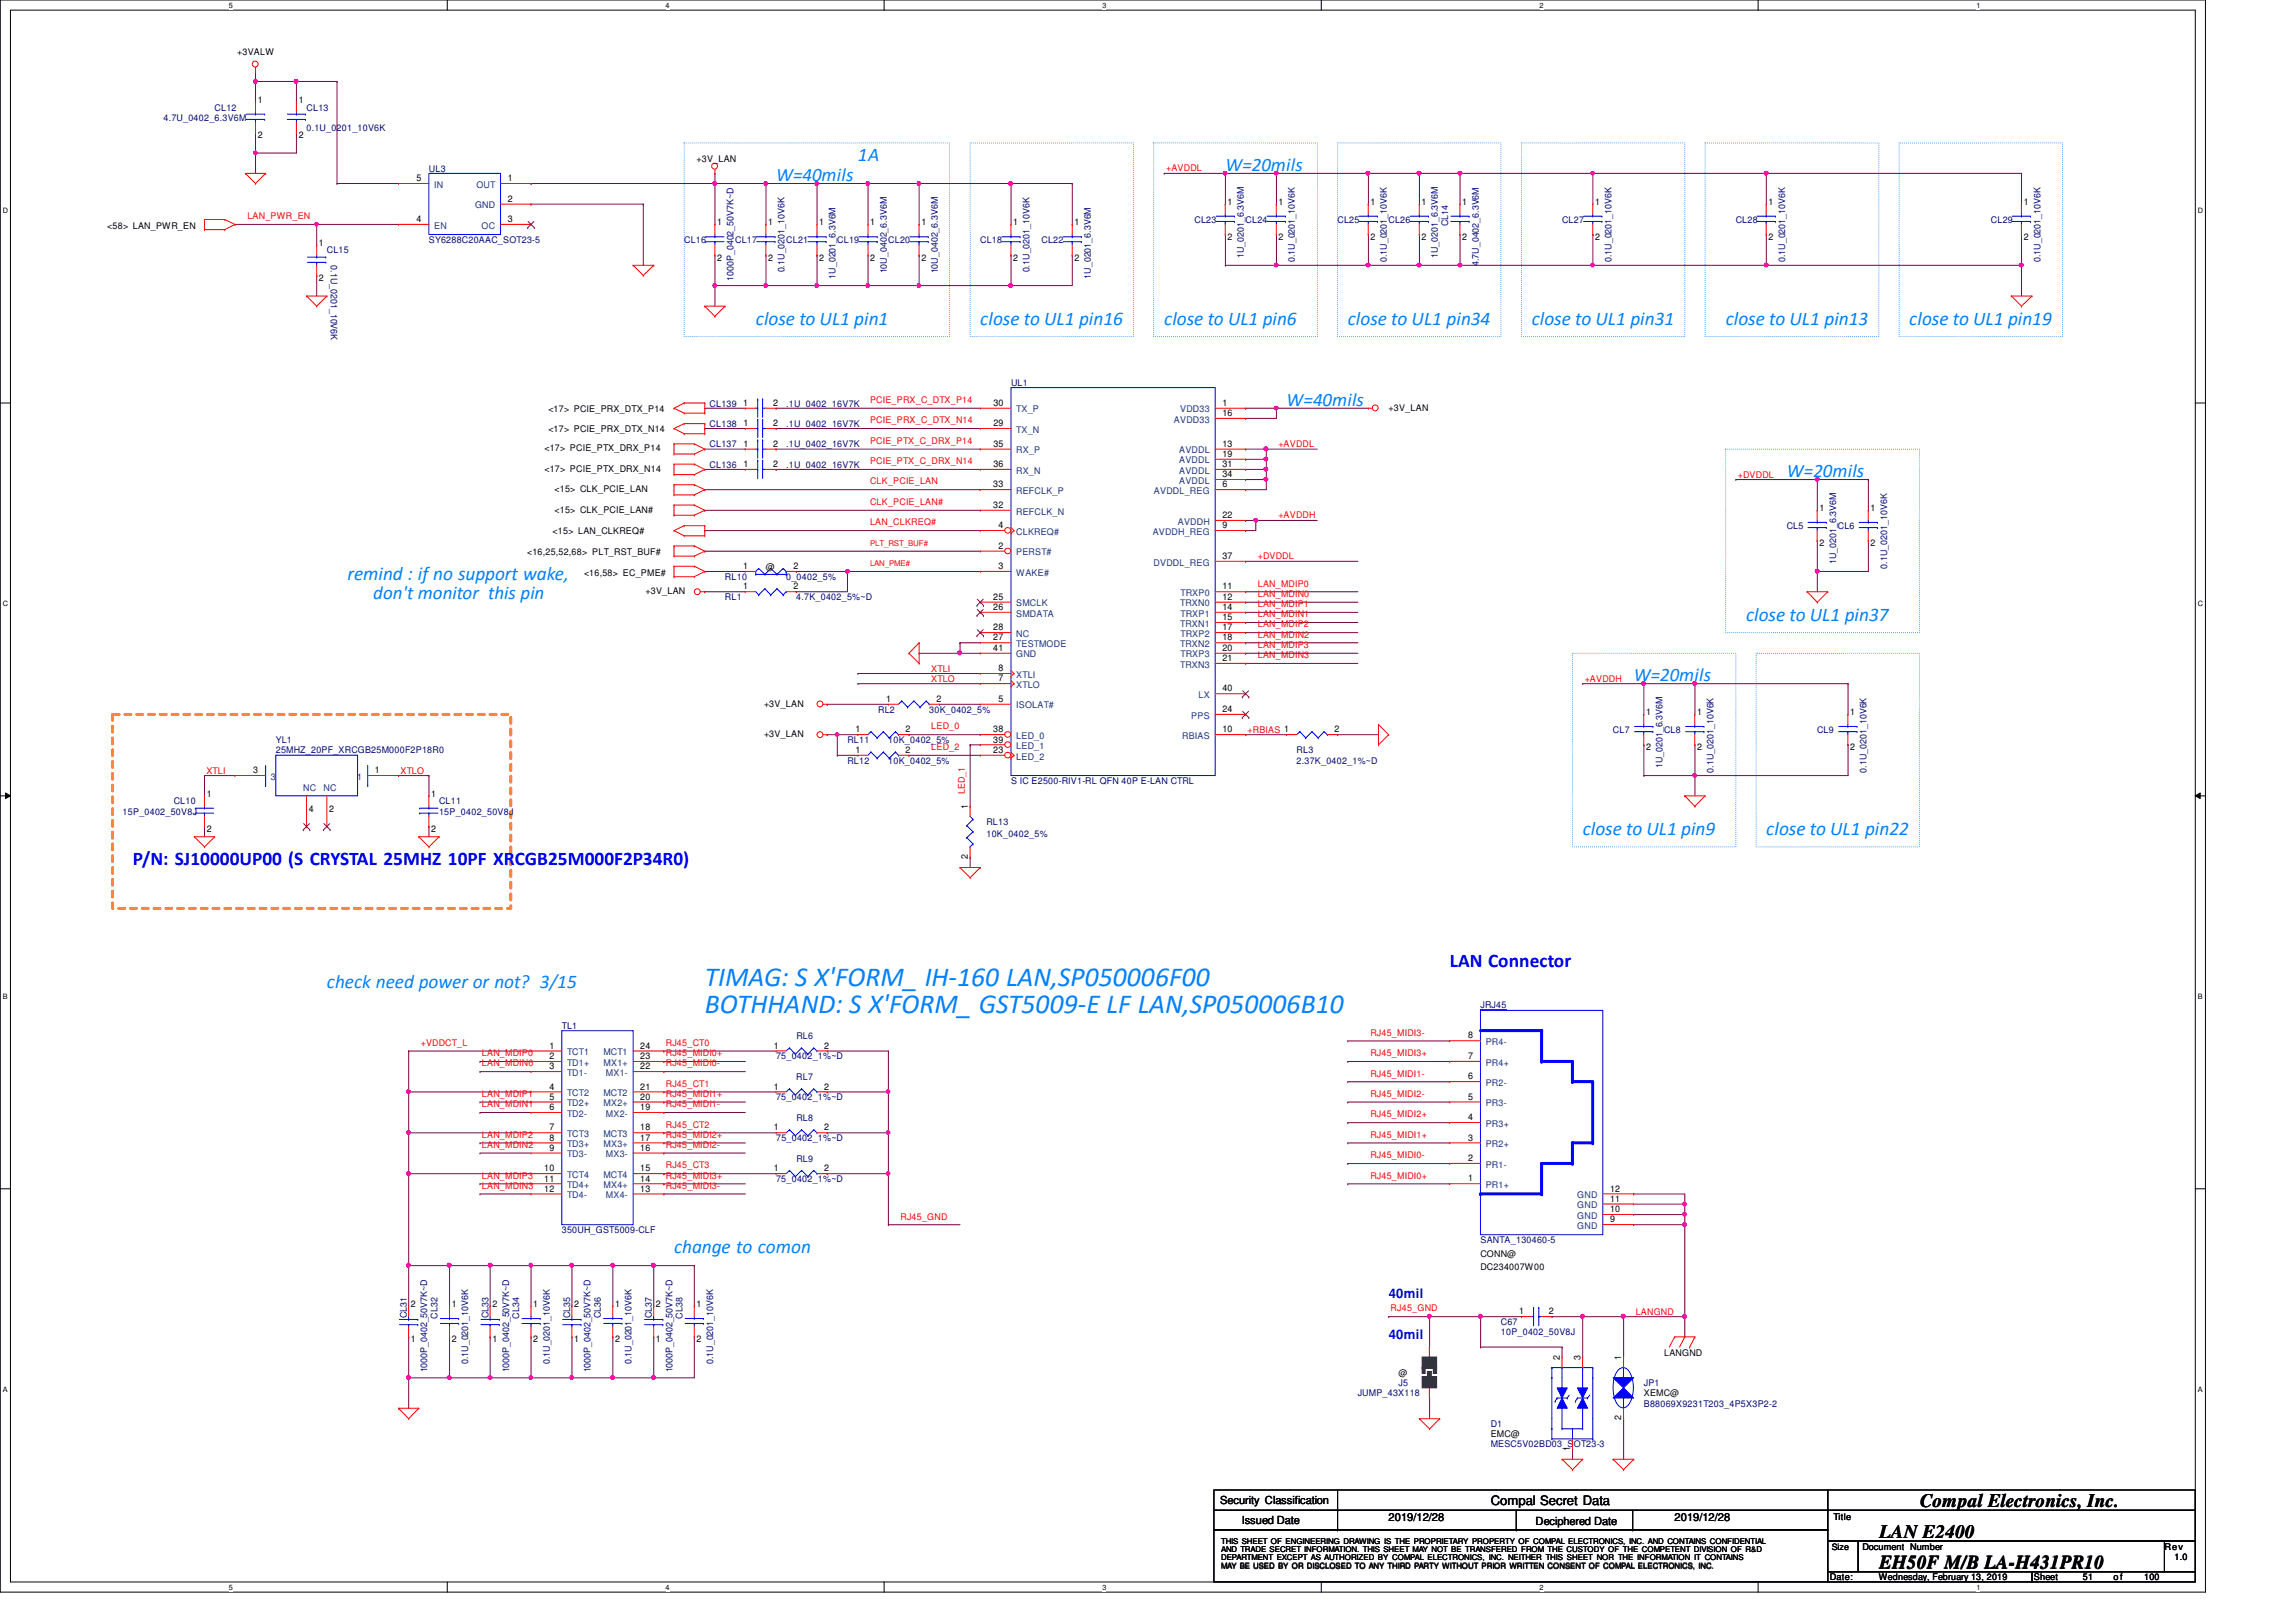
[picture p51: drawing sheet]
<svg xmlns="http://www.w3.org/2000/svg" width="297mm" height="210mm" viewBox="0 0 297 210" stroke-linecap="round" stroke-linejoin="round" font-family="sans-serif">
<defs><g id="words">
<g font-size="3.6" fill="#0080ff">
<text x="91.2" y="127.5">TIMAG: S X'FORM_ IH-160 LAN,SP050006F00</text>
<text x="91.2" y="131.1">BOTHHAND: S X'FORM_ GST5009-E LF LAN,SP050006B10</text>
</g>
<g font-size="2.5" fill="#0080ff">
<text x="100.4" y="23.5">W=40mils</text>
<text x="111" y="20.9">1A</text>
<text x="158.5" y="22.1">W=20mils</text>
<text x="97.8" y="42">close to UL1 pin1</text>
<text x="126.8" y="42">close to UL1 pin16</text>
<text x="150.6" y="42">close to UL1 pin6</text>
<text x="174.4" y="42">close to UL1 pin34</text>
<text x="198.2" y="42">close to UL1 pin31</text>
<text x="223.3" y="42">close to UL1 pin13</text>
<text x="247" y="42">close to UL1 pin19</text>
<text x="166.5" y="52.5">W=40mils</text>
<text x="231.2" y="61.8">W=20mils</text>
<text x="45" y="75">remind : if no support wake,</text>
<text x="48.3" y="77.5">don't monitor this pin</text>
<text x="225.9" y="80.3">close to UL1 pin37</text>
<text x="211.4" y="88.2">W=20mils</text>
<text x="204.8" y="108">close to UL1 pin9</text>
<text x="228.5" y="108">close to UL1 pin22</text>
<text x="42.3" y="127.8">check need power or not? 3/15</text>
<text x="87.2" y="162.2">change to comon</text>
</g>
<g font-size="2.5" fill="#00f">
<text x="17.2" y="112">P/N: SJ10000UP00 (S CRYSTAL 25MHZ 10PF XRCGB25M000F2P34R0)</text>
<text x="187.6" y="125.2">LAN Connector</text>
</g>
<g font-size="2.5">
<text x="248.3" y="195.1">Compal Electronics, Inc.</text>
<text x="243.1" y="203">EH50F M/B LA-H431PR10</text>
<text x="243.1" y="199">LAN E2400</text>
</g>
<g font-size="1.7" fill="#00f">
<text x="179.7" y="168">40mil</text>
<text x="179.7" y="173.3">40mil</text>
</g>
<text font-size="1.7" x="192.9" y="194.7">Compal Secret Data</text>
<g font-size="1.4">
<text x="157.9" y="194.7">Security Classification</text>
<text x="160.6" y="197.2">Issued Date</text>
<text x="179.7" y="196.8">2019/12/28</text>
<text x="198.7" y="197.3">Deciphered Date</text>
<text x="216.6" y="196.8">2019/12/28</text>
</g>
<g font-size="1.2">
<text x="30.7" y="7.2">+3VALW</text>
<text x="33.4" y="17.9">2</text>
<text x="33.4" y="13.3">1</text>
<text x="38.6" y="17.9">2</text>
<text x="38.6" y="13.3">1</text>
<text x="53.9" y="23.5">5</text>
<text x="65.7" y="23.5">1</text>
<text x="90.1" y="20.9">+3V_LAN</text>
<text x="13.9" y="29.6">&lt;58&gt; LAN_PWR_EN</text>
<text x="53.9" y="28.7">4</text>
<text x="65.7" y="26.1">2</text>
<text x="65.7" y="28.7">3</text>
<text x="92.8" y="29.2">1</text>
<text x="99.4" y="29.2">1</text>
<text x="106" y="29.2">1</text>
<text x="112.6" y="29.2">1</text>
<text x="119.2" y="29.2">1</text>
<text x="131.1" y="29.2">1</text>
<text x="139" y="29.2">1</text>
<text x="158.8" y="26.5">1</text>
<text x="165.4" y="26.5">1</text>
<text x="177.3" y="26.5">1</text>
<text x="183.9" y="26.5">1</text>
<text x="189.2" y="26.5">1</text>
<text x="206.4" y="26.5">1</text>
<text x="228.8" y="26.5">1</text>
<text x="261.8" y="26.5">1</text>
<text x="41.3" y="31.8">1</text>
<text x="92.8" y="33.7">2</text>
<text x="99.4" y="33.7">2</text>
<text x="106" y="33.7">2</text>
<text x="112.6" y="33.7">2</text>
<text x="119.2" y="33.7">2</text>
<text x="131.1" y="33.7">2</text>
<text x="139" y="33.7">2</text>
<text x="158.8" y="31.1">2</text>
<text x="165.4" y="31.1">2</text>
<text x="177.3" y="31.1">2</text>
<text x="183.9" y="31.1">2</text>
<text x="189.2" y="31.1">2</text>
<text x="206.4" y="31.1">2</text>
<text x="228.8" y="31.1">2</text>
<text x="261.8" y="31.1">2</text>
<text x="41.3" y="36.4">2</text>
<text x="70.9" y="53.3">&lt;17&gt; PCIE_PRX_DTX_P14</text>
<text x="96.2" y="52.5">1</text>
<text x="100" y="52.5">2</text>
<text x="128.5" y="52.5">30</text>
<text x="158.1" y="53.8">16</text>
<text x="158.1" y="52.5">1</text>
<text x="179.7" y="53.1">+3V_LAN</text>
<text x="70.4" y="58.4">&lt;17&gt; PCIE_PTX_DRX_P14</text>
<text x="70.9" y="55.9">&lt;17&gt; PCIE_PRX_DTX_N14</text>
<text x="96.2" y="57.8">1</text>
<text x="96.2" y="55.2">1</text>
<text x="100" y="57.8">2</text>
<text x="100" y="55.2">2</text>
<text x="128.5" y="55.2">29</text>
<text x="128.5" y="57.8">35</text>
<text x="158.1" y="57.8">13</text>
<text x="158.1" y="59.1">19</text>
<text x="70.4" y="61">&lt;17&gt; PCIE_PTX_DRX_N14</text>
<text x="71.7" y="63.7">&lt;15&gt; CLK_PCIE_LAN</text>
<text x="96.2" y="60.4">1</text>
<text x="100" y="60.4">2</text>
<text x="128.5" y="65.7">32</text>
<text x="128.5" y="63.1">33</text>
<text x="128.5" y="60.4">36</text>
<text x="158.1" y="63.1">6</text>
<text x="158.1" y="61.8">34</text>
<text x="158.1" y="60.4">31</text>
<text x="68.2" y="71.9">&lt;16,25,52,68&gt; PLT_RST_BUF#</text>
<text x="71.5" y="69.1">&lt;15&gt; LAN_CLKREQ#</text>
<text x="71.7" y="66.3">&lt;15&gt; CLK_PCIE_LAN#</text>
<text x="129.2" y="68.4">4</text>
<text x="129.2" y="71">2</text>
<text x="158.1" y="68.4">9</text>
<text x="158.1" y="67">22</text>
<text x="235.4" y="70.7">2</text>
<text x="235.4" y="66.2">1</text>
<text x="242" y="70.7">2</text>
<text x="242" y="66.2">1</text>
<text x="75.6" y="74.5">&lt;16,58&gt; EC_PME#</text>
<text x="83.5" y="76.9">+3V_LAN</text>
<text x="96.2" y="76.3">1</text>
<text x="96.2" y="73.6">1</text>
<text x="99.1" y="73.7">@</text>
<text x="102.6" y="76.3">2</text>
<text x="102.6" y="73.6">2</text>
<text x="128.5" y="77.6">25</text>
<text x="129.2" y="73.7">3</text>
<text x="158.1" y="72.3">37</text>
<text x="158.1" y="77.6">12</text>
<text x="158.1" y="76.3">11</text>
<text x="128.5" y="78.9">26</text>
<text x="128.5" y="82.9">27</text>
<text x="128.5" y="81.6">28</text>
<text x="158.1" y="82.9">18</text>
<text x="158.1" y="81.6">17</text>
<text x="158.1" y="80.3">15</text>
<text x="158.1" y="78.9">14</text>
<text x="128.5" y="84.2">41</text>
<text x="129.2" y="86.9">8</text>
<text x="129.2" y="88.2">7</text>
<text x="158.1" y="85.5">21</text>
<text x="158.1" y="84.2">20</text>
<text x="158.1" y="89.5">40</text>
<text x="98.8" y="95.4">+3V_LAN</text>
<text x="98.8" y="91.4">+3V_LAN</text>
<text x="110.7" y="94.8">1</text>
<text x="114.6" y="90.8">1</text>
<text x="117.2" y="94.8">2</text>
<text x="121.1" y="90.8">2</text>
<text x="128.5" y="94.8">38</text>
<text x="129.2" y="90.8">5</text>
<text x="158.1" y="92.2">24</text>
<text x="158.1" y="94.8">10</text>
<text x="172.7" y="94.8">2</text>
<text x="212.9" y="92.6">1</text>
<text x="219.6" y="92.6">1</text>
<text x="239.4" y="92.6">1</text>
<text x="32.8" y="100.1">3</text>
<text x="48.5" y="100.1">1</text>
<text x="110.7" y="97.4">1</text>
<text x="117.2" y="97.4">2</text>
<text x="128.5" y="97.4">23</text>
<text x="128.5" y="96.1">39</text>
<text x="212.9" y="97.1">2</text>
<text x="219.6" y="97.1">2</text>
<text x="239.4" y="97.1">2</text>
<text x="26.7" y="107.7">2</text>
<text x="26.7" y="103.2">1</text>
<text x="40" y="105">4</text>
<text x="42.6" y="105">2</text>
<text x="55.8" y="107.7">2</text>
<text x="55.8" y="103.2">1</text>
<text x="125.2" y="104.7" transform="rotate(-90 125.2 104.7)">1</text>
<text x="125.2" y="111.2" transform="rotate(-90 125.2 111.2)">2</text>
<text x="71.1" y="137.1">2</text>
<text x="71.1" y="135.7">1</text>
<text x="82.8" y="137.1">23</text>
<text x="82.8" y="135.7">24</text>
<text x="100.1" y="135.7">1</text>
<text x="106.6" y="135.7">2</text>
<text x="189.9" y="134.4">8</text>
<text x="189.9" y="137.1">7</text>
<text x="71.1" y="143.7">6</text>
<text x="71.1" y="142.3">5</text>
<text x="71.1" y="141">4</text>
<text x="71.1" y="138.4">3</text>
<text x="82.8" y="143.7">19</text>
<text x="82.8" y="142.3">20</text>
<text x="82.8" y="141">21</text>
<text x="82.8" y="138.4">22</text>
<text x="100.1" y="141">1</text>
<text x="106.6" y="141">2</text>
<text x="189.9" y="142.3">5</text>
<text x="189.9" y="139.7">6</text>
<text x="71.1" y="148.9">9</text>
<text x="71.1" y="147.6">8</text>
<text x="71.1" y="146.3">7</text>
<text x="82.8" y="148.9">16</text>
<text x="82.8" y="147.6">17</text>
<text x="82.8" y="146.3">18</text>
<text x="100.1" y="146.3">1</text>
<text x="106.6" y="146.3">2</text>
<text x="189.9" y="147.6">3</text>
<text x="189.9" y="145">4</text>
<text x="70.4" y="154.2">12</text>
<text x="70.4" y="152.9">11</text>
<text x="70.4" y="151.6">10</text>
<text x="82.8" y="154.2">13</text>
<text x="82.8" y="152.9">14</text>
<text x="82.8" y="151.6">15</text>
<text x="100.1" y="151.6">1</text>
<text x="106.6" y="151.6">2</text>
<text x="189.9" y="152.9">1</text>
<text x="189.9" y="150.3">2</text>
<text x="208.3" y="155.5">11</text>
<text x="208.3" y="154.2">12</text>
<text x="208.3" y="156.9">10</text>
<text x="208.3" y="158.2">9</text>
<text x="191.5" y="162.6">CONN@</text>
<text x="191.5" y="164.3">DC234007W00</text>
<text x="53.2" y="169.2">2</text>
<text x="53.2" y="173.7">1</text>
<text x="58.5" y="173.7">2</text>
<text x="58.5" y="169.2">1</text>
<text x="63.7" y="169.2">2</text>
<text x="63.7" y="173.7">1</text>
<text x="69" y="173.7">2</text>
<text x="69" y="169.2">1</text>
<text x="74.3" y="169.2">2</text>
<text x="74.3" y="173.7">1</text>
<text x="79.6" y="173.7">2</text>
<text x="79.6" y="169.2">1</text>
<text x="84.9" y="169.2">2</text>
<text x="84.9" y="173.7">1</text>
<text x="90.1" y="173.7">2</text>
<text x="90.1" y="169.2">1</text>
<text x="196.5" y="170.1">1</text>
<text x="200.4" y="170.1">2</text>
<text x="180.9" y="178.1">@</text>
<text x="201.8" y="176.1" transform="rotate(-90 201.8 176.1)">2</text>
<text x="204.5" y="176.1" transform="rotate(-90 204.5 176.1)">3</text>
<text x="209.7" y="176.1" transform="rotate(-90 209.7 176.1)">1</text>
<text x="215.3" y="175.4">LANGND</text>
<text x="209.7" y="183.8" transform="rotate(-90 209.7 183.8)">2</text>
<text x="212.7" y="180.7">XEMC@</text>
<text x="192.9" y="186">EMC@</text>
<text x="203.1" y="187.8" transform="rotate(-90 203.1 187.8)">1</text>
<text x="237.2" y="196.7">Title</text>
<text x="240.9" y="200.5">Document Number</text>
<text x="280" y="200.5">Rev</text>
<text x="281.3" y="201.8">1.0</text>
<text x="236.7" y="204.5">Date:</text>
<text x="243.1" y="204.5">Wednesday, February 13, 2019</text>
<text x="263.1" y="204.5">Sheet</text>
<text x="269.5" y="204.5">51</text>
<text x="273.4" y="204.5">o f</text>
<text x="277.4" y="204.5">100</text>
</g>
<g font-size="1.2" fill="#000080">
<text x="21.2" y="15.6">4.7U_0402_6.3V6M</text>
<text x="27.8" y="14.3">CL12</text>
<text x="39.7" y="14.3">CL13</text>
<text x="39.7" y="16.9">0.1U_0201_10V6K</text>
<text x="55.5" y="22.2">UL3</text>
<text x="154.5" y="28.8">CL23</text>
<text x="161.1" y="28.8">CL24</text>
<text x="173" y="28.8">CL25</text>
<text x="179.6" y="28.8">CL26</text>
<text x="187.4" y="29.3" transform="rotate(-90 187.4 29.3)">CL14</text>
<text x="202.1" y="28.8">CL27</text>
<text x="224.6" y="28.8">CL28</text>
<text x="257.6" y="28.8">CL29</text>
<text x="42.3" y="32.8">CL15</text>
<text x="42.8" y="34.3" transform="rotate(90 42.8 34.3)">0.1U_0201_10V6K</text>
<text x="55.5" y="31.5">SY6288C20AAC_SOT23-5</text>
<text x="88.5" y="31.5">CL16</text>
<text x="95.1" y="31.4">CL17</text>
<text x="101.5" y="35.3" transform="rotate(-90 101.5 35.3)">0.1U_0201_10V6K</text>
<text x="101.7" y="31.5">CL21</text>
<text x="108.3" y="31.5">CL19</text>
<text x="114.7" y="35.4" transform="rotate(-90 114.7 35.4)">10U_0402_6.3V6M</text>
<text x="114.9" y="31.5">CL20</text>
<text x="121.3" y="35.4" transform="rotate(-90 121.3 35.4)">10U_0402_6.3V6M</text>
<text x="126.8" y="31.4">CL18</text>
<text x="133.2" y="35.3" transform="rotate(-90 133.2 35.3)">0.1U_0201_10V6K</text>
<text x="134.7" y="31.5">CL22</text>
<text x="160.9" y="33.4" transform="rotate(-90 160.9 33.4)">1U_0201_6.3V6M</text>
<text x="167.5" y="33.9" transform="rotate(-90 167.5 33.9)">0.1U_0201_10V6K</text>
<text x="179.4" y="33.9" transform="rotate(-90 179.4 33.9)">0.1U_0201_10V6K</text>
<text x="186" y="33.4" transform="rotate(-90 186 33.4)">1U_0201_6.3V6M</text>
<text x="191.3" y="34.5" transform="rotate(-90 191.3 34.5)">4.7U_0402_6.3V6M</text>
<text x="208.5" y="33.9" transform="rotate(-90 208.5 33.9)">0.1U_0201_10V6K</text>
<text x="231" y="33.9" transform="rotate(-90 231 33.9)">0.1U_0201_10V6K</text>
<text x="264" y="33.9" transform="rotate(-90 264 33.9)">0.1U_0201_10V6K</text>
<text x="94.9" y="36.3" transform="rotate(-90 94.9 36.3)">1000P_0402_50V7K~D</text>
<text x="108.1" y="36.1" transform="rotate(-90 108.1 36.1)">1U_0201_6.3V6M</text>
<text x="141.1" y="36.1" transform="rotate(-90 141.1 36.1)">1U_0201_6.3V6M</text>
<text x="91.8" y="52.6">CL139</text>
<text x="101.7" y="52.6">.1U_0402_16V7K</text>
<text x="130.8" y="49.9">UL1</text>
<text x="91.8" y="57.9">CL137</text>
<text x="91.8" y="55.2">CL138</text>
<text x="101.7" y="57.9">.1U_0402_16V7K</text>
<text x="101.7" y="55.2">.1U_0402_16V7K</text>
<text x="91.8" y="60.5">CL136</text>
<text x="101.7" y="60.5">.1U_0402_16V7K</text>
<text x="231.2" y="68.4">CL5</text>
<text x="237.8" y="68.4">CL6</text>
<text x="93.8" y="77.7">RL1</text>
<text x="93.8" y="75">RL10</text>
<text x="101.7" y="75">0_0402_5%</text>
<text x="103" y="77.7">4.7K_0402_5%~D</text>
<text x="237.5" y="73" transform="rotate(-90 237.5 73)">1U_0201_6.3V6M</text>
<text x="244.2" y="73.6" transform="rotate(-90 244.2 73.6)">0.1U_0201_10V6K</text>
<text x="113.6" y="92.2">RL2</text>
<text x="120.2" y="92.2">30K_0402_5%</text>
<text x="208.7" y="94.9">CL7</text>
<text x="215.3" y="94.9">CL8</text>
<text x="235.1" y="94.9">CL9</text>
<text x="35.7" y="96.2">YL1</text>
<text x="35.7" y="97.5">25MHZ_20PF_XRCGB25M000F2P18R0</text>
<text x="109.6" y="96.2">RL11</text>
<text x="109.6" y="98.8">RL12</text>
<text x="114.9" y="96.2">10K_0402_5%</text>
<text x="114.9" y="98.8">10K_0402_5%</text>
<text x="130.8" y="101.5">S IC E2500-RIV1-RL QFN 40P E-LAN CTRL</text>
<text x="167.7" y="97.5">RL3</text>
<text x="167.7" y="98.8">2.37K_0402_1%~D</text>
<text x="215.1" y="99.4" transform="rotate(-90 215.1 99.4)">1U_0201_6.3V6M</text>
<text x="221.7" y="100" transform="rotate(-90 221.7 100)">0.1U_0201_10V6K</text>
<text x="241.5" y="100" transform="rotate(-90 241.5 100)">0.1U_0201_10V6K</text>
<text x="15.9" y="105.4">15P_0402_50V8J</text>
<text x="22.5" y="104.1">CL10</text>
<text x="56.8" y="104.1">CL11</text>
<text x="56.8" y="105.4">15P_0402_50V8J</text>
<text x="127.6" y="106.8">RL13</text>
<text x="127.6" y="108.3">10K_0402_5%</text>
<text x="191.5" y="130.5">JRJ45</text>
<text x="72.7" y="133.2">TL1</text>
<text x="100.4" y="137.1">75_0402_1%~D</text>
<text x="103" y="134.5">RL6</text>
<text x="100.4" y="142.4">75_0402_1%~D</text>
<text x="103" y="139.8">RL7</text>
<text x="100.4" y="147.7">75_0402_1%~D</text>
<text x="103" y="145.1">RL8</text>
<text x="100.4" y="153">75_0402_1%~D</text>
<text x="103" y="150.3">RL9</text>
<text x="72.7" y="159.6">350UH_GST5009-CLF</text>
<text x="191.5" y="160.9">SANTA_130460-5</text>
<text x="52.7" y="170.6" transform="rotate(-90 52.7 170.6)">CL31</text>
<text x="56.6" y="170.6" transform="rotate(-90 56.6 170.6)">CL32</text>
<text x="63.2" y="170.6" transform="rotate(-90 63.2 170.6)">CL33</text>
<text x="67.2" y="170.6" transform="rotate(-90 67.2 170.6)">CL34</text>
<text x="73.8" y="170.6" transform="rotate(-90 73.8 170.6)">CL35</text>
<text x="77.7" y="170.6" transform="rotate(-90 77.7 170.6)">CL36</text>
<text x="84.3" y="170.6" transform="rotate(-90 84.3 170.6)">CL37</text>
<text x="88.3" y="170.6" transform="rotate(-90 88.3 170.6)">CL38</text>
<text x="194.2" y="171.5">C67</text>
<text x="194.2" y="172.8">10P_0402_50V8J</text>
<text x="55.3" y="177.6" transform="rotate(-90 55.3 177.6)">1000P_0402_50V7K~D</text>
<text x="60.6" y="176.6" transform="rotate(-90 60.6 176.6)">0.1U_0201_10V6K</text>
<text x="65.9" y="177.6" transform="rotate(-90 65.9 177.6)">1000P_0402_50V7K~D</text>
<text x="71.1" y="176.6" transform="rotate(-90 71.1 176.6)">0.1U_0201_10V6K</text>
<text x="76.4" y="177.6" transform="rotate(-90 76.4 177.6)">1000P_0402_50V7K~D</text>
<text x="81.7" y="176.5" transform="rotate(-90 81.7 176.5)">0.1U_0201_10V6K</text>
<text x="87" y="177.6" transform="rotate(-90 87 177.6)">1000P_0402_50V7K~D</text>
<text x="92.3" y="176.6" transform="rotate(-90 92.3 176.6)">0.1U_0201_10V6K</text>
<text x="180.9" y="179.4">J5</text>
<text x="212.7" y="179.4">JP1</text>
<text x="175.7" y="180.7">JUMP_43X118</text>
<text x="192.9" y="184.7">D1</text>
<text x="212.7" y="182">B88069X9231T203_4P5X3P2-2</text>
<text x="192.9" y="187.3">MESC5V02BD03_SOT23-3</text>
</g>
<g font-size="1.2" fill="#f00">
<text x="150.9" y="22.2">+AVDDL</text>
<text x="32" y="28.4">LAN_PWR_EN</text>
<text x="112.6" y="52.2">PCIE_PRX_C_DTX_P14</text>
<text x="112.6" y="54.8">PCIE_PRX_C_DTX_N14</text>
<text x="112.6" y="57.4">PCIE_PTX_C_DRX_P14</text>
<text x="165.4" y="57.9">+AVDDL</text>
<text x="112.6" y="65.4">CLK_PCIE_LAN#</text>
<text x="112.6" y="62.7">CLK_PCIE_LAN</text>
<text x="112.6" y="60.1">PCIE_PTX_C_DRX_N14</text>
<text x="224.8" y="61.8">+DVDDL</text>
<text x="112.6" y="68">LAN_CLKREQ#</text>
<text x="165.4" y="67.1">+AVDDH</text>
<text x="162.7" y="77.3">LAN_MDIN0</text>
<text x="162.7" y="75.9">LAN_MDIP0</text>
<text x="162.7" y="72.4">+DVDDL</text>
<text x="162.7" y="83.9">LAN_MDIP3</text>
<text x="162.7" y="82.5">LAN_MDIN2</text>
<text x="162.7" y="81.2">LAN_MDIP2</text>
<text x="162.7" y="79.9">LAN_MDIN1</text>
<text x="162.7" y="78.6">LAN_MDIP1</text>
<text x="120.5" y="86.9">XTLI</text>
<text x="120.5" y="88.2">XTLO</text>
<text x="162.7" y="85.2">LAN_MDIN3</text>
<text x="205" y="88.2">+AVDDH</text>
<text x="120.5" y="94.4">LED_0</text>
<text x="161.4" y="94.8">+RBIAS 1</text>
<text x="26.7" y="100.1">XTLI</text>
<text x="51.8" y="100.1">XTLO</text>
<text x="120.5" y="97.1">LED_2</text>
<text x="124.8" y="102.7" transform="rotate(-90 124.8 102.7)">LED_1</text>
<text x="54.4" y="135.3">+VDDCT_L</text>
<text x="62.4" y="136.7">LAN_MDIP0</text>
<text x="86.1" y="136.7">RJ45_MIDI0+</text>
<text x="86.1" y="135.3">RJ45_CT0</text>
<text x="177.3" y="136.7">RJ45_MIDI3+</text>
<text x="177.3" y="134">RJ45_MIDI3-</text>
<text x="62.4" y="143.3">LAN_MDIN1</text>
<text x="62.4" y="141.9">LAN_MDIP1</text>
<text x="62.4" y="138">LAN_MDIN0</text>
<text x="86.1" y="143.3">RJ45_MIDI1-</text>
<text x="86.1" y="141.9">RJ45_MIDI1+</text>
<text x="86.1" y="138">RJ45_MIDI0-</text>
<text x="86.1" y="140.6">RJ45_CT1</text>
<text x="177.3" y="141.9">RJ45_MIDI2-</text>
<text x="177.3" y="139.3">RJ45_MIDI1-</text>
<text x="62.4" y="148.5">LAN_MDIN2</text>
<text x="62.4" y="147.2">LAN_MDIP2</text>
<text x="86.1" y="148.5">RJ45_MIDI2-</text>
<text x="86.1" y="147.2">RJ45_MIDI2+</text>
<text x="86.1" y="145.9">RJ45_CT2</text>
<text x="177.3" y="144.6">RJ45_MIDI2+</text>
<text x="177.3" y="147.2">RJ45_MIDI1+</text>
<text x="177.3" y="149.9">RJ45_MIDI0-</text>
<text x="62.4" y="153.8">LAN_MDIN3</text>
<text x="62.4" y="152.5">LAN_MDIP3</text>
<text x="86.1" y="153.8">RJ45_MIDI3-</text>
<text x="86.1" y="152.5">RJ45_MIDI3+</text>
<text x="86.1" y="151.2">RJ45_CT3</text>
<text x="177.3" y="152.5">RJ45_MIDI0+</text>
<text x="116.5" y="157.8">RJ45_GND</text>
<text x="179.9" y="169.7">RJ45_GND</text>
<text x="211.6" y="170.1">LANGND</text>
</g>
<g font-size="1.2" fill="#004080">
<text x="56.2" y="24.3">IN</text>
<text x="56.2" y="29.6">EN</text>
<text x="61.5" y="27">GND</text>
<text x="61.6" y="24.3">OUT</text>
<text x="62.3" y="29.6">OC</text>
<text x="131.5" y="53.4">TX_P</text>
<text x="152.7" y="53.4">VDD33</text>
<text x="131.5" y="56">TX_N</text>
<text x="131.5" y="58.7">RX_P</text>
<text x="151.9" y="54.7">AVDD33</text>
<text x="152.6" y="58.7">AVDDL</text>
<text x="152.6" y="60">AVDDL</text>
<text x="131.5" y="63.9">REFCLK_P</text>
<text x="131.5" y="61.3">RX_N</text>
<text x="149.3" y="63.9">AVDDL_REG</text>
<text x="152.6" y="62.6">AVDDL</text>
<text x="152.6" y="61.3">AVDDL</text>
<text x="131.5" y="69.2">CLKREQ#</text>
<text x="131.5" y="66.6">REFCLK_N</text>
<text x="131.5" y="71.9">PERST#</text>
<text x="149.1" y="69.2">AVDDH_REG</text>
<text x="152.4" y="67.9">AVDDH</text>
<text x="131.5" y="74.5">WAKE#</text>
<text x="149.3" y="73.2">DVDDL_REG</text>
<text x="152.7" y="77.1">TRXP0</text>
<text x="131.5" y="79.8">SMDATA</text>
<text x="131.5" y="78.5">SMCLK</text>
<text x="131.5" y="83.7">TESTMODE</text>
<text x="131.5" y="82.4">NC</text>
<text x="152.7" y="83.7">TRXN2</text>
<text x="152.7" y="81.1">TRXN1</text>
<text x="152.7" y="78.5">TRXN0</text>
<text x="152.7" y="82.4">TRXP2</text>
<text x="152.7" y="79.8">TRXP1</text>
<text x="131.5" y="87.7">XTLI</text>
<text x="131.5" y="89">XTLO</text>
<text x="131.5" y="85.1">GND</text>
<text x="152.7" y="86.4">TRXN3</text>
<text x="152.7" y="85.1">TRXP3</text>
<text x="131.5" y="91.7">ISOLAT#</text>
<text x="131.5" y="95.6">LED_0</text>
<text x="152.9" y="95.6">RBIAS</text>
<text x="154.1" y="93">PPS</text>
<text x="155.1" y="90.3">LX</text>
<text x="35" y="100.9">3</text>
<text x="46.2" y="100.9">1</text>
<text x="131.5" y="98.3">LED_2</text>
<text x="131.5" y="96.9">LED_1</text>
<text x="39.2" y="102.3">NC</text>
<text x="41.9" y="102.3">NC</text>
<text x="73.4" y="137.9">TD1+</text>
<text x="73.4" y="136.6">TCT1</text>
<text x="78.1" y="136.6">MCT1</text>
<text x="78.1" y="137.9">MX1+</text>
<text x="192.2" y="135.2">PR4-</text>
<text x="192.2" y="137.9">PR4+</text>
<text x="73.4" y="143.2">TD2+</text>
<text x="73.4" y="141.9">TCT2</text>
<text x="73.4" y="139.2">TD1-</text>
<text x="78.1" y="141.9">MCT2</text>
<text x="78.1" y="143.2">MX2+</text>
<text x="78.4" y="139.2">MX1-</text>
<text x="192.2" y="143.2">PR3-</text>
<text x="192.2" y="140.5">PR2-</text>
<text x="73.4" y="149.8">TD3-</text>
<text x="73.4" y="148.5">TD3+</text>
<text x="73.4" y="147.1">TCT3</text>
<text x="73.4" y="144.5">TD2-</text>
<text x="78.1" y="147.1">MCT3</text>
<text x="78.1" y="148.5">MX3+</text>
<text x="78.4" y="149.8">MX3-</text>
<text x="78.4" y="144.5">MX2-</text>
<text x="192.2" y="148.4">PR2+</text>
<text x="192.2" y="145.8">PR3+</text>
<text x="73.4" y="155.1">TD4-</text>
<text x="73.4" y="153.7">TD4+</text>
<text x="73.4" y="152.4">TCT4</text>
<text x="78.1" y="152.4">MCT4</text>
<text x="78.1" y="153.7">MX4+</text>
<text x="78.4" y="155.1">MX4-</text>
<text x="192.2" y="153.7">PR1+</text>
<text x="192.2" y="151.1">PR1-</text>
<text x="204.1" y="155">GND</text>
<text x="204.1" y="157.7">GND</text>
<text x="204.1" y="156.4">GND</text>
<text x="204.1" y="159">GND</text>
</g>
<text font-size="1.1" x="237" y="200.5">Size</text>
<g font-size="1" fill="#f00">
<text x="112.6" y="70.7">PLT_RST_BUF#</text>
<text x="112.6" y="73.3">LAN_PME#</text>
</g>
<g font-size="1">
<text x="158" y="199.8">THIS SHEET OF ENGINEERING DRAWING IS THE PROPRIETARY PROPERTY OF COMPAL ELECTRONICS, INC. AND CONTAINS CONFIDENTIAL</text>
<text x="158" y="200.9">AND TRADE SECRET INFORMATION. THIS SHEET MAY NOT BE TRANSFERED FROM THE CUSTODY OF THE COMPETENT DIVISION OF R&amp;D</text>
<text x="158" y="201.9">DEPARTMENT EXCEPT AS AUTHORIZED BY COMPAL ELECTRONICS, INC. NEITHER THIS SHEET NOR THE INFORMATION IT CONTAINS</text>
<text x="158" y="203">MAY BE USED BY OR DISCLOSED TO ANY THIRD PARTY WITHOUT PRIOR WRITTEN CONSENT OF COMPAL ELECTRONICS, INC.</text>
</g>
<g font-size=".9">
<text x="29.6" y="1">5</text>
<text x="86.1" y="1">4</text>
<text x="142.6" y="1">3</text>
<text x="199.2" y="1">2</text>
<text x="255.7" y="1">1</text>
<text x=".4" y="27.6">D</text>
<text x="284.3" y="27.6">D</text>
<text x=".4" y="78.4">C</text>
<text x="284.3" y="78.4">C</text>
<text x=".4" y="129.2">B</text>
<text x="284.3" y="129.2">B</text>
<text x=".4" y="180.1">A</text>
<text x="284.3" y="180.1">A</text>
<text x="29.6" y="205.7">5</text>
<text x="86.1" y="205.7">4</text>
<text x="142.6" y="205.7">3</text>
<text x="199.2" y="205.7">2</text>
<text x="255.7" y="205.7">1</text>
</g>
</g></defs>
<path d="M0 0h285.3v206h-285.3zM1.4 1.3h282.6v203.4h-282.6z" fill="none" stroke="#000" stroke-width=".13"/>
<g fill="#fff">
<path d="M29.6 .2h.5v1h-.5z"/>
<path d="M29.6 204.9h.5v1.1h-.5z"/>
</g>
<path d="M57.9 0v1.3M57.9 204.7v1.3" fill="none" stroke="#000" stroke-width=".13"/>
<g fill="#fff">
<path d="M86.1 .2h.5v1h-.5z"/>
<path d="M86.1 204.9h.5v1.1h-.5z"/>
</g>
<path d="M114.4 0v1.3M114.4 204.7v1.3" fill="none" stroke="#000" stroke-width=".13"/>
<g fill="#fff">
<path d="M142.6 .2h.5v1h-.5z"/>
<path d="M142.6 204.9h.5v1.1h-.5z"/>
</g>
<path d="M170.9 0v1.3M170.9 204.7v1.3" fill="none" stroke="#000" stroke-width=".13"/>
<g fill="#fff">
<path d="M199.2 .2h.5v1h-.5z"/>
<path d="M199.2 204.9h.5v1.1h-.5z"/>
</g>
<path d="M227.5 0v1.3M227.5 204.7v1.3" fill="none" stroke="#000" stroke-width=".13"/>
<g fill="#fff">
<path d="M255.7 .2h.5v1h-.5z"/>
<path d="M255.7 204.9h.5v1.1h-.5z"/>
<path d="M.4 26.7h.7v1.1h-.7z"/>
<path d="M284.3 26.7h.7v1.1h-.7z"/>
<path d="M.4 77.6h.7v1h-.7z"/>
<path d="M284.3 77.6h.7v1h-.7z"/>
</g>
<path d="M0 52.2h1.4M284 52.2h1.3" fill="none" stroke="#000" stroke-width=".13"/>
<g fill="#fff">
<path d="M.4 128.4h.6v1.1h-.6z"/>
<path d="M284.3 128.4h.7v1.1h-.7z"/>
</g>
<path d="M0 103h1.4M.7 102.6l.7 .4-.7 .3zM284 103l.6-.4v.7zM284 103h1.3" fill="none" stroke="#000" stroke-width=".13"/>
<path d="M.7 102.6l.7 .4-.7 .3zM284 103l.6-.4v.7z" fill="#000"/>
<g fill="#fff">
<path d="M.4 179.2h.6v1.1h-.6z"/>
<path d="M284.3 179.2h.7v1.1h-.7z"/>
</g>
<path d="M0 153.8h1.4M284 153.8h1.3" fill="none" stroke="#000" stroke-width=".13"/>
<path d="M88.5 18.5h34.3v25.1h-34.3zM125.5 18.5h21.1v25.1h-21.1zM149.3 18.5h21.1v25.1h-21.1zM173.1 18.5h21.1v25.1h-21.1zM196.8 18.5h21.2v25.1h-21.2zM220.6 18.5h22.5v25.1h-22.5zM245.7 18.5h21.1v25.1h-21.1zM223.3 58.1h25v23.8h-25zM203.4 84.5h21.2v25.1h-21.2zM227.2 84.5h21.1v25.1h-21.1z" fill="none" stroke="#0080ff" stroke-width=".13" stroke-dasharray="0 .3"/>
<path d="M14.6 92.5h51.5v25.1h-51.5z" fill="none" stroke="#ff8000" stroke-width=".38" stroke-dasharray=".8 .8"/>
<path d="M52.9 178.3h.1M52.9 178.3v3.9" fill="none" stroke="#800040" stroke-width=".13"/>
<path d="M52.7 178.1h.3l.1 .2-.1 .1-.2 .1-.1-.1z" fill-rule="evenodd" fill="#f0f"/>
<path d="M52.7 178.1h.3l.1 .2-.1 .1-.2 .1-.1-.1z" fill="none" stroke="#f0f" stroke-width=".13"/>
<path d="M107 136h.1M107 136h7.9M107 141.3h.1M107 141.3h7.9" fill="none" stroke="#800040" stroke-width=".13"/>
<path d="M114.7 141.1h.4v.2v.1l-.2 .1-.2-.1z" fill-rule="evenodd" fill="#f0f"/>
<path d="M114.7 141.1h.4v.2v.1l-.2 .1-.2-.1z" fill="none" stroke="#f0f" stroke-width=".13"/>
<path d="M107 146.6h.1M107 146.6h7.9" fill="none" stroke="#800040" stroke-width=".13"/>
<path d="M114.7 146.4h.4v.2v.1l-.2 .1-.2-.1z" fill-rule="evenodd" fill="#f0f"/>
<path d="M114.7 146.4h.4v.2v.1l-.2 .1-.2-.1z" fill="none" stroke="#f0f" stroke-width=".13"/>
<path d="M52.9 136h.1M52.9 136v10.6M52.9 141.3h.1M107 151.9h.1M107 151.9h7.9" fill="none" stroke="#800040" stroke-width=".13"/>
<path d="M52.7 146.4h.3l.1 .2-.1 .1-.2 .1-.1-.1z" fill-rule="evenodd" fill="#f0f"/>
<path d="M52.7 146.4h.3l.1 .2-.1 .1-.2 .1-.1-.1z" fill="none" stroke="#f0f" stroke-width=".13"/>
<path d="M52.7 141.1h.3l.1 .2-.1 .1-.2 .1-.1-.1z" fill-rule="evenodd" fill="#f0f"/>
<path d="M52.7 141.1h.3l.1 .2-.1 .1-.2 .1-.1-.1z" fill="none" stroke="#f0f" stroke-width=".13"/>
<path d="M52.9 136h.1M52.9 136h15.8M52.9 146.6h.1M52.9 146.6v5.3M68.7 163.8h.1M68.7 163.8h5.3" fill="none" stroke="#800040" stroke-width=".13"/>
<path d="M73.8 163.6l.2-.1 .2 .1-.1 .3-.1 .1-.2-.1z" fill-rule="evenodd" fill="#f0f"/>
<path d="M73.8 163.6l.2-.1 .2 .1-.1 .3-.1 .1-.2-.1z" fill="none" stroke="#f0f" stroke-width=".13"/>
<path d="M68.5 163.6l.2-.1 .2 .1-.1 .3-.1 .1-.2-.1z" fill-rule="evenodd" fill="#f0f"/>
<path d="M68.5 163.6l.2-.1 .2 .1-.1 .3-.1 .1-.2-.1z" fill="none" stroke="#f0f" stroke-width=".13"/>
<path d="M68.7 178.3h.1M74 163.8h.1M74 173h.1M74 173v5.3h-5.3M74 163.8v5.2M79.3 163.8h.1M79.3 163.8h5.3M84.6 178.3h.1M89.8 163.8h.1M89.8 173h.1M89.8 163.8v5.2M89.8 173v5.3h-5.2" fill="none" stroke="#800040" stroke-width=".13"/>
<path d="M73.8 178.1h.3l.1 .2-.1 .1-.1 .1-.2-.1z" fill-rule="evenodd" fill="#f0f"/>
<path d="M73.8 178.1h.3l.1 .2-.1 .1-.1 .1-.2-.1z" fill="none" stroke="#f0f" stroke-width=".13"/>
<path d="M68.5 178.1h.3l.1 .2-.1 .1-.1 .1-.2-.1z" fill-rule="evenodd" fill="#f0f"/>
<path d="M68.5 178.1h.3l.1 .2-.1 .1-.1 .1-.2-.1z" fill="none" stroke="#f0f" stroke-width=".13"/>
<path d="M74 178.3h.1M79.3 173h.1M79.3 163.8h.1M79.3 163.8v5.2M79.3 173v5.3h-5.3" fill="none" stroke="#800040" stroke-width=".13"/>
<path d="M79.1 163.6l.1-.1 .3 .1-.1 .3-.2 .1-.1-.1z" fill-rule="evenodd" fill="#f0f"/>
<path d="M79.1 163.6l.1-.1 .3 .1-.1 .3-.2 .1-.1-.1z" fill="none" stroke="#f0f" stroke-width=".13"/>
<path d="M84.6 163.8h.1M84.6 163.8v5.2" fill="none" stroke="#800040" stroke-width=".13"/>
<circle cx="84.5" cy="163.7" r=".26" fill="#f0f"/>
<circle cx="84.5" cy="163.7" r=".26" fill="none" stroke="#f0f" stroke-width=".13"/>
<path d="M52.9 163.8h.1M52.9 163.8v5.2M63.4 163.8h.1M63.4 163.8v5.2M68.7 163.8h.1M68.7 163.8v5.2M84.6 163.8h.1M84.6 173h.1M84.6 163.8h5.2M84.6 173v5.3" fill="none" stroke="#800040" stroke-width=".13"/>
<circle cx="63.4" cy="163.7" r=".26" fill="#f0f"/>
<circle cx="63.4" cy="163.7" r=".26" fill="none" stroke="#f0f" stroke-width=".13"/>
<path d="M52.9 163.8h.1M52.9 163.8h5.3M58.2 163.8h.1M58.2 163.8v5.2M63.4 163.8h.1M63.4 163.8h5.3" fill="none" stroke="#800040" stroke-width=".13"/>
<circle cx="58.1" cy="163.7" r=".26" fill="#f0f"/>
<circle cx="58.1" cy="163.7" r=".26" fill="none" stroke="#f0f" stroke-width=".13"/>
<path d="M52.9 173h.1M52.9 173v5.3M63.4 178.3h.1M63.4 178.3h5.3" fill="none" stroke="#800040" stroke-width=".13"/>
<circle cx="63.4" cy="178.3" r=".25" fill="#f0f"/>
<circle cx="63.4" cy="178.3" r=".25" fill="none" stroke="#f0f" stroke-width=".13"/>
<path d="M52.9 178.3h.1M58.2 173h.1M58.2 163.8h.1M58.2 178.3h.1M58.2 173v5.3M58.2 163.8h5.2M63.4 173h.1M63.4 173v5.3h-10.5M68.7 173h.1M68.7 173v5.3" fill="none" stroke="#800040" stroke-width=".13"/>
<circle cx="58.1" cy="178.3" r=".25" fill="#f0f"/>
<circle cx="58.1" cy="178.3" r=".25" fill="none" stroke="#f0f" stroke-width=".13"/>
<path d="M52.9 141.3h.1M52.9 146.6h.1M52.9 151.9h.1M52.9 141.3h15.8M52.9 146.6h15.8M52.9 151.9h15.8M114.9 151.9h.1M114.9 151.9v6.6" fill="none" stroke="#800040" stroke-width=".13"/>
<path d="M114.7 151.7h.4v.1v.2l-.2 .1-.2-.1z" fill-rule="evenodd" fill="#f0f"/>
<path d="M114.7 151.7h.4v.1v.2l-.2 .1-.2-.1z" fill="none" stroke="#f0f" stroke-width=".13"/>
<path d="M114.9 136h.1M114.9 136v15.9M114.9 146.6h.1M114.9 141.3h.1M79.3 178.3h.1M79.3 178.3h5.3" fill="none" stroke="#800040" stroke-width=".13"/>
<circle cx="84.5" cy="178.3" r=".25" fill="#f0f"/>
<circle cx="84.5" cy="178.3" r=".25" fill="none" stroke="#f0f" stroke-width=".13"/>
<path d="M79.1 178.1h.3l.1 .2-.1 .1-.2 .1-.1-.1z" fill-rule="evenodd" fill="#f0f"/>
<path d="M79.1 178.1h.3l.1 .2-.1 .1-.2 .1-.1-.1z" fill="none" stroke="#f0f" stroke-width=".13"/>
<path d="M52.9 151.9h.1M52.9 151.9v11.9M74 163.8h.1M74 163.8h5.3" fill="none" stroke="#800040" stroke-width=".13"/>
<path d="M52.7 163.6l.1-.1 .2 .1v.3l-.2 .1-.1-.1z" fill-rule="evenodd" fill="#f0f"/>
<path d="M52.7 163.6l.1-.1 .2 .1v.3l-.2 .1-.1-.1z" fill="none" stroke="#f0f" stroke-width=".13"/>
<path d="M52.7 151.7h.3l.1 .1-.1 .2-.2 .1-.1-.1z" fill-rule="evenodd" fill="#f0f"/>
<path d="M52.7 151.7h.3l.1 .1-.1 .2-.2 .1-.1-.1z" fill="none" stroke="#f0f" stroke-width=".13"/>
<path d="M130.8 23.7h.1M130.8 23.7h7.9M138.7 23.7h.1M138.7 23.7v5.3M158.5 34.3h.1M158.5 34.3h6.6" fill="none" stroke="#800040" stroke-width=".13"/>
<path d="M164.9 34.1h.4v.2v.2h-.2h-.2z" fill-rule="evenodd" fill="#f0f"/>
<path d="M164.9 34.1h.4v.2v.2h-.2h-.2z" fill="none" stroke="#f0f" stroke-width=".13"/>
<path d="M188.9 22.4h.1M188.9 22.4h17.2" fill="none" stroke="#800040" stroke-width=".13"/>
<circle cx="188.9" cy="22.4" r=".25" fill="#f0f"/>
<circle cx="188.9" cy="22.4" r=".25" fill="none" stroke="#f0f" stroke-width=".13"/>
<path d="M158.5 22.4h.1M158.5 22.4h18.5M165.1 22.4h.1M165.1 22.4v4M177 22.4h.1M177 22.4v4" fill="none" stroke="#800040" stroke-width=".13"/>
<path d="M164.9 22.2h.4v.2v.2h-.2h-.2z" fill-rule="evenodd" fill="#f0f"/>
<path d="M164.9 22.2h.4v.2v.2h-.2h-.2z" fill="none" stroke="#f0f" stroke-width=".13"/>
<path d="M158.3 22.2h.4v.2v.2h-.2h-.2z" fill-rule="evenodd" fill="#f0f"/>
<path d="M158.3 22.2h.4v.2v.2h-.2h-.2z" fill="none" stroke="#f0f" stroke-width=".13"/>
<g fill="none" stroke="#800040" stroke-width=".13">
<path d="M150.6 22.4h.1M150.6 22.4h7.9M158.5 22.4h.1M158.5 30.4h.1M158.5 22.4v4M158.5 30.4v3.9M165.1 30.4h.1M165.1 30.4v3.9M177 30.4h.1M177 30.4v3.9M228.5 22.4h.1M228.5 34.3h.1"/>
<path d="M228.5 22.4h33M228.5 34.3h33M261.5 22.4h.1M261.5 22.4v4"/>
</g>
<circle cx="261.5" cy="34.3" r=".25" fill="#f0f"/>
<circle cx="261.5" cy="34.3" r=".25" fill="none" stroke="#f0f" stroke-width=".13"/>
<path d="M130.8 23.7h.1M130.8 23.7v5.3M165.1 34.3h.1M165.1 34.3h11.9M183.6 34.3h.1M183.6 34.3h5.3M228.5 22.4h.1M228.5 30.4h.1M228.5 22.4v4M228.5 30.4v3.9M261.5 30.4h.1M261.5 30.4v3.9" fill="none" stroke="#800040" stroke-width=".13"/>
<circle cx="130.8" cy="23.7" r=".26" fill="#f0f"/>
<circle cx="130.8" cy="23.7" r=".26" fill="none" stroke="#f0f" stroke-width=".13"/>
<path d="M112.3 23.7h.1M112.3 23.7h6.6M118.9 23.7h.1M118.9 23.7v5.3M130.8 37h.1M138.7 33h.1M138.7 33v4h-7.9" fill="none" stroke="#800040" stroke-width=".13"/>
<path d="M118.7 23.6l.2-.1 .2 .1-.1 .3-.1 .1-.2-.1z" fill-rule="evenodd" fill="#f0f"/>
<path d="M118.7 23.6l.2-.1 .2 .1-.1 .3-.1 .1-.2-.1z" fill="none" stroke="#f0f" stroke-width=".13"/>
<path d="M99.1 23.7h.1M99.1 23.7v5.3" fill="none" stroke="#800040" stroke-width=".13"/>
<path d="M98.9 23.6l.2-.1 .2 .1-.1 .3-.1 .1-.2-.1z" fill-rule="evenodd" fill="#f0f"/>
<path d="M98.9 23.6l.2-.1 .2 .1-.1 .3-.1 .1-.2-.1z" fill="none" stroke="#f0f" stroke-width=".13"/>
<path d="M92.5 23.7h.1M92.5 23.7v5.3M105.7 23.7h.1M105.7 23.7v5.3M105.7 23.7h6.6" fill="none" stroke="#800040" stroke-width=".13"/>
<path d="M112.1 23.6l.2-.1 .2 .1-.1 .3-.1 .1-.2-.1z" fill-rule="evenodd" fill="#f0f"/>
<path d="M112.1 23.6l.2-.1 .2 .1-.1 .3-.1 .1-.2-.1z" fill="none" stroke="#f0f" stroke-width=".13"/>
<path d="M105.5 23.6l.2-.1 .2 .1-.1 .3-.1 .1-.2-.1z" fill-rule="evenodd" fill="#f0f"/>
<path d="M105.5 23.6l.2-.1 .2 .1-.1 .3-.1 .1-.2-.1z" fill="none" stroke="#f0f" stroke-width=".13"/>
<g fill="none" stroke="#800040" stroke-width=".13">
<path d="M92.5 23.7h.1M92.5 22.4h.1M92.5 37h.1M92.5 23.7h13.2M92.5 22.4v1.3M99.1 23.7h.1M99.1 33h.1M99.1 33v4h-6.6M112.3 23.7h.1M112.3 33h.1M112.3 37h.1M112.3 23.7v5.3"/>
<path d="M112.3 33v4M112.3 37h6.6"/>
</g>
<path d="M98.9 36.8l.2-.1 .2 .1-.1 .3-.1 .1-.2-.1z" fill-rule="evenodd" fill="#f0f"/>
<path d="M98.9 36.8l.2-.1 .2 .1-.1 .3-.1 .1-.2-.1z" fill="none" stroke="#f0f" stroke-width=".13"/>
<path d="M92.5 37h.1M92.5 37v2.6M105.7 37h.1M105.7 37h6.6M118.9 33h.1M118.9 33v4" fill="none" stroke="#800040" stroke-width=".13"/>
<path d="M112.1 36.8l.2-.1 .2 .1-.1 .3-.1 .1-.2-.1z" fill-rule="evenodd" fill="#f0f"/>
<path d="M112.1 36.8l.2-.1 .2 .1-.1 .3-.1 .1-.2-.1z" fill="none" stroke="#f0f" stroke-width=".13"/>
<path d="M105.5 36.8l.2-.1 .2 .1-.1 .3-.1 .1-.2-.1z" fill-rule="evenodd" fill="#f0f"/>
<path d="M105.5 36.8l.2-.1 .2 .1-.1 .3-.1 .1-.2-.1z" fill="none" stroke="#f0f" stroke-width=".13"/>
<path d="M92.5 33h.1M92.5 33v4" fill="none" stroke="#800040" stroke-width=".13"/>
<path d="M92.3 36.8l.2-.1 .2 .1-.1 .3-.1 .1-.2-.1z" fill-rule="evenodd" fill="#f0f"/>
<path d="M92.3 36.8l.2-.1 .2 .1-.1 .3-.1 .1-.2-.1z" fill="none" stroke="#f0f" stroke-width=".13"/>
<path d="M99.1 37h.1M105.7 33h.1M105.7 33v4h-6.6M177 22.4h.1M177 22.4h6.6M183.6 22.4h.1M183.6 22.4v4" fill="none" stroke="#800040" stroke-width=".13"/>
<circle cx="183.6" cy="22.4" r=".25" fill="#f0f"/>
<circle cx="183.6" cy="22.4" r=".25" fill="none" stroke="#f0f" stroke-width=".13"/>
<circle cx="177" cy="22.4" r=".25" fill="#f0f"/>
<circle cx="177" cy="22.4" r=".25" fill="none" stroke="#f0f" stroke-width=".13"/>
<path d="M177 34.3h.1M183.6 30.4h.1M183.6 30.4v3.9h-6.6" fill="none" stroke="#800040" stroke-width=".13"/>
<circle cx="183.6" cy="34.3" r=".25" fill="#f0f"/>
<circle cx="183.6" cy="34.3" r=".25" fill="none" stroke="#f0f" stroke-width=".13"/>
<circle cx="177" cy="34.3" r=".25" fill="#f0f"/>
<circle cx="177" cy="34.3" r=".25" fill="none" stroke="#f0f" stroke-width=".13"/>
<path d="M118.9 37h.1M130.8 33h.1M130.8 33v4h-11.9M183.6 22.4h.1M183.6 22.4h5.3M188.9 22.4h.1M188.9 22.4v4" fill="none" stroke="#800040" stroke-width=".13"/>
<circle cx="130.8" cy="37" r=".26" fill="#f0f"/>
<circle cx="130.8" cy="37" r=".26" fill="none" stroke="#f0f" stroke-width=".13"/>
<path d="M118.7 36.8l.2-.1 .2 .1-.1 .3-.1 .1-.2-.1z" fill-rule="evenodd" fill="#f0f"/>
<path d="M118.7 36.8l.2-.1 .2 .1-.1 .3-.1 .1-.2-.1z" fill="none" stroke="#f0f" stroke-width=".13"/>
<path d="M68.7 23.7h.1M68.7 23.7h23.8M118.9 23.7h.1M118.9 23.7h11.9" fill="none" stroke="#800040" stroke-width=".13"/>
<path d="M92.3 23.6l.2-.1 .2 .1-.1 .3-.1 .1-.2-.1z" fill-rule="evenodd" fill="#f0f"/>
<path d="M92.3 23.6l.2-.1 .2 .1-.1 .3-.1 .1-.2-.1z" fill="none" stroke="#f0f" stroke-width=".13"/>
<path d="M188.9 30.4h.1M188.9 34.3h.1M188.9 30.4v3.9M188.9 34.3h17.2" fill="none" stroke="#800040" stroke-width=".13"/>
<circle cx="188.9" cy="34.3" r=".25" fill="#f0f"/>
<circle cx="188.9" cy="34.3" r=".25" fill="none" stroke="#f0f" stroke-width=".13"/>
<path d="M206.1 22.4h.1M206.1 22.4v4M206.1 22.4h22.4" fill="none" stroke="#800040" stroke-width=".13"/>
<circle cx="228.5" cy="22.4" r=".25" fill="#f0f"/>
<circle cx="228.5" cy="22.4" r=".25" fill="none" stroke="#f0f" stroke-width=".13"/>
<path d="M205.9 22.2h.3l.1 .2-.1 .2h-.2h-.1z" fill-rule="evenodd" fill="#f0f"/>
<path d="M205.9 22.2h.3l.1 .2-.1 .2h-.2h-.1z" fill="none" stroke="#f0f" stroke-width=".13"/>
<path d="M206.1 30.4h.1M206.1 34.3h.1M206.1 30.4v3.9M206.1 34.3h22.4" fill="none" stroke="#800040" stroke-width=".13"/>
<circle cx="228.5" cy="34.3" r=".25" fill="#f0f"/>
<circle cx="228.5" cy="34.3" r=".25" fill="none" stroke="#f0f" stroke-width=".13"/>
<path d="M205.9 34.1h.3l.1 .2-.1 .2h-.2h-.1z" fill-rule="evenodd" fill="#f0f"/>
<path d="M205.9 34.1h.3l.1 .2-.1 .2h-.2h-.1z" fill="none" stroke="#f0f" stroke-width=".13"/>
<g fill="none" stroke="#800040" stroke-width=".13">
<path d="M33.1 10.5h.1M33.1 19.8h.1M33.1 17.1h.1M33.1 10.5v2.7M33.1 17.1v5.3M33.1 19.8h5.3M43.6 10.5h.1M43.6 10.5v13.2M41 35.6h.1M41 29h.1M41 35.6v2.7M41 29h10.6"/>
<path d="M43.6 23.7h.1M43.6 23.7h8M68.7 26.4h.1M68.7 26.4h14.5M83.2 26.4h.1M83.2 26.4v7.9M261.5 34.3h.1M261.5 34.3v4"/>
</g>
<path d="M32.9 19.6h.3l.1 .2-.1 .1-.2 .1-.1-.1z" fill-rule="evenodd" fill="#f0f"/>
<path d="M32.9 19.6h.3l.1 .2-.1 .1-.2 .1-.1-.1z" fill="none" stroke="#f0f" stroke-width=".13"/>
<path d="M33.1 10.5h.1M33.1 10.5h5.3M38.4 17.1h.1M38.4 10.5h.1M38.4 10.5v2.7M38.4 17.1v2.7" fill="none" stroke="#800040" stroke-width=".13"/>
<circle cx="38.3" cy="10.5" r=".26" fill="#f0f"/>
<circle cx="38.3" cy="10.5" r=".26" fill="none" stroke="#f0f" stroke-width=".13"/>
<path d="M32.9 10.4l.1-.1 .2 .1v.3l-.2 .1-.1-.1z" fill-rule="evenodd" fill="#f0f"/>
<path d="M32.9 10.4l.1-.1 .2 .1v.3l-.2 .1-.1-.1z" fill="none" stroke="#f0f" stroke-width=".13"/>
<path d="M33.1 9.2h.1M33.1 9.2v1.3M38.4 10.5h.1M38.4 10.5h5.2M30.4 29h.1M30.4 29h10.6M41 29h.1M41 29v2.7" fill="none" stroke="#800040" stroke-width=".13"/>
<path d="M40.8 28.8h.3l.1 .2-.1 .2-.2 .1-.1-.1z" fill-rule="evenodd" fill="#f0f"/>
<path d="M40.8 28.8h.3l.1 .2-.1 .2-.2 .1-.1-.1z" fill="none" stroke="#f0f" stroke-width=".13"/>
<g fill="none" stroke="#800040" stroke-width=".13">
<path d="M85.9 136h.1M85.9 136h14.5M174.4 140h.1M174.4 140h13.2M174.4 137.4h.1M174.4 137.4h13.2M174.4 134.7h.1M174.4 134.7h13.2M85.9 151.9h.1M85.9 151.9h14.5M85.9 146.6h.1M85.9 146.6h14.5"/>
<path d="M85.9 141.3h.1M85.9 141.3h14.5M114.9 158.5h.1M114.9 158.5h9.3M174.4 142.6h.1M174.4 142.6h13.2M174.4 145.3h.1M174.4 145.3h13.2M174.4 147.9h.1M174.4 147.9h13.2M174.4 150.6h.1M174.4 150.6h13.2"/>
<path d="M174.4 153.2h.1M174.4 153.2h13.2M184.9 170.4h.1M184.9 170.4v3.9M191.6 174.3h.1M191.6 170.4h.1M191.6 174.3h10.5M191.6 170.4v3.9M202.1 174.3h.1M202.1 174.3v1.3M204.8 170.4h.1M204.8 170.4v5.2"/>
<path d="M203.4 187.5h.1M203.4 187.5v1.3"/>
</g>
<path d="M191.4 170.2l.1-.1 .2 .1v.3l-.2 .1-.1-.1z" fill-rule="evenodd" fill="#f0f"/>
<path d="M191.4 170.2l.1-.1 .2 .1v.3l-.2 .1-.1-.1z" fill="none" stroke="#f0f" stroke-width=".13"/>
<path d="M218 155.8h.1M218 154.5v1.3M179.7 170.4h.1M179.7 170.4h5.2M210.1 170.4h.1M210.1 170.4h7.9" fill="none" stroke="#800040" stroke-width=".13"/>
<path d="M217.8 170.2l.1-.1 .2 .1v.3l-.2 .1-.1-.1z" fill-rule="evenodd" fill="#f0f"/>
<path d="M217.8 170.2l.1-.1 .2 .1v.3l-.2 .1-.1-.1z" fill="none" stroke="#f0f" stroke-width=".13"/>
<circle cx="210" cy="170.3" r=".26" fill="#f0f"/>
<circle cx="210" cy="170.3" r=".26" fill="none" stroke="#f0f" stroke-width=".13"/>
<path d="M184.9 170.4h.1M184.9 170.4h6.7M218 170.4h.1M218 170.4v2.6M184.9 180.9h.1M184.9 180.9v2.7" fill="none" stroke="#800040" stroke-width=".13"/>
<path d="M184.8 170.2l.1-.1 .2 .1v.3l-.2 .1-.1-.1z" fill-rule="evenodd" fill="#f0f"/>
<path d="M184.8 170.2l.1-.1 .2 .1v.3l-.2 .1-.1-.1z" fill="none" stroke="#f0f" stroke-width=".13"/>
<path d="M204.8 170.4h.1M204.8 170.4h5.3" fill="none" stroke="#800040" stroke-width=".13"/>
<path d="M204.6 170.2l.1-.1 .2 .1v.3l-.2 .1-.1-.1z" fill-rule="evenodd" fill="#f0f"/>
<path d="M204.6 170.2l.1-.1 .2 .1v.3l-.2 .1-.1-.1z" fill="none" stroke="#f0f" stroke-width=".13"/>
<path d="M211.4 154.5h.1M211.4 154.5h6.6M211.4 155.8h6.6M218 155.8h.1M191.6 170.4h.1M191.6 170.4h5.2M200.8 170.4h.1M200.8 170.4h4M210.1 170.4h.1M210.1 170.4v5.2M210.1 183.6h.1M210.1 183.6v5.2" fill="none" stroke="#800040" stroke-width=".13"/>
<path d="M217.8 155.6h.1l.2 .1v.3l-.2 .1-.1-.1z" fill-rule="evenodd" fill="#f0f"/>
<path d="M217.8 155.6h.1l.2 .1v.3l-.2 .1-.1-.1z" fill="none" stroke="#f0f" stroke-width=".13"/>
<path d="M211.4 157.2h6.6M218 157.2h.1M218 155.8v1.4" fill="none" stroke="#800040" stroke-width=".13"/>
<path d="M217.8 156.9h.1l.2 .1v.3l-.2 .1-.1-.1z" fill-rule="evenodd" fill="#f0f"/>
<path d="M217.8 156.9h.1l.2 .1v.3l-.2 .1-.1-.1z" fill="none" stroke="#f0f" stroke-width=".13"/>
<path d="M211.4 158.5h6.6M218 158.5h.1M218 157.2v1.3" fill="none" stroke="#800040" stroke-width=".13"/>
<path d="M217.8 158.3h.3l.1 .2-.1 .1-.2 .1-.1-.1z" fill-rule="evenodd" fill="#f0f"/>
<path d="M217.8 158.3h.3l.1 .2-.1 .1-.2 .1-.1-.1z" fill="none" stroke="#f0f" stroke-width=".13"/>
<g fill="none" stroke="#800040" stroke-width=".13">
<path d="M91.2 71.3h.1M91.2 71.3h35.6M91.2 74h.1M91.2 74h5.2M107 95.1h.1M107 95.1h1.3M117.6 95.1h.1M117.6 95.1h9.2M26.5 107h.1M26.5 107v1.3M26.5 100.4h3.9M26.5 100.4h.1"/>
<path d="M26.5 100.4v2.6M51.6 100.4h.1M51.6 100.4h3.9M55.5 107h.1M55.5 100.4h.1M55.5 100.4v2.6M55.5 107v1.3M218 158.5v11.9M218 170.4h.1"/>
</g>
<path d="M108.1 94.9h.4v.1v.2l-.2 .1-.2-.1z" fill-rule="evenodd" fill="#f0f"/>
<path d="M108.1 94.9h.4v.1v.2l-.2 .1-.2-.1z" fill="none" stroke="#f0f" stroke-width=".13"/>
<g fill="none" stroke="#800040" stroke-width=".13">
<path d="M161.2 62.1h.1M161.2 62.1h2.6M108.3 97.7h.1M108.3 95.1h.1M108.3 97.7h2.7M108.3 95.1v2.6M108.3 95.1h2.7M117.6 97.7h.1M117.6 97.7h9.2M125.5 96.4h.1M125.5 96.4v7.9M125.5 96.4h1.3"/>
<path d="M125.5 111h.1M125.5 111v1.3"/>
</g>
<circle cx="163.8" cy="62" r=".25" fill="#f0f"/>
<circle cx="163.8" cy="62" r=".25" fill="none" stroke="#f0f" stroke-width=".13"/>
<path d="M91.2 76.6h.1M91.2 76.6h5.2M103 74h.1M103 74h23.8M103 76.6h.1M109.6 74h.1M109.6 74v2.6h-6.6M163.8 60.7h.1M163.8 60.7v1.4" fill="none" stroke="#800040" stroke-width=".13"/>
<circle cx="109.6" cy="73.9" r=".25" fill="#f0f"/>
<circle cx="109.6" cy="73.9" r=".25" fill="none" stroke="#f0f" stroke-width=".13"/>
<path d="M161.2 72.6h.1M161.2 72.6h14.5M118.9 84.5h.1M118.9 84.5h7.9M124.2 83.2h.1M124.2 84.5h.1M124.2 83.2h2.6M124.2 83.2v1.3" fill="none" stroke="#800040" stroke-width=".13"/>
<circle cx="124.2" cy="84.5" r=".26" fill="#f0f"/>
<circle cx="124.2" cy="84.5" r=".26" fill="none" stroke="#f0f" stroke-width=".13"/>
<g fill="none" stroke="#800040" stroke-width=".13">
<path d="M161.2 67.4h.1M161.2 67.4h1.3M161.2 79.2h.1M161.2 79.2h14.5M161.2 77.9h.1M161.2 77.9h14.5M161.2 76.6h.1M161.2 76.6h14.5M107 91.1h.1M107 91.1h7.9M111 87.2h.1M111 87.2h15.8"/>
<path d="M111 88.5h.1M111 88.5h15.8M121.5 91.1h.1M121.5 91.1h5.3M161.2 84.5h.1M161.2 84.5h14.5M161.2 83.2h.1M161.2 83.2h14.5M161.2 81.9h.1M161.2 81.9h14.5M161.2 80.6h.1M161.2 80.6h14.5"/>
<path d="M161.2 85.9h.1M161.2 85.9h14.5M161.2 95.1h.1M161.2 95.1h5.2M173.1 95.1h.1M173.1 95.1h5.2"/>
</g>
<circle cx="162.5" cy="67.3" r=".25" fill="#f0f"/>
<circle cx="162.5" cy="67.3" r=".25" fill="none" stroke="#f0f" stroke-width=".13"/>
<path d="M161.2 52.8h.1M161.2 52.8h3.9M161.2 68.7h.1M161.2 68.7h1.3" fill="none" stroke="#800040" stroke-width=".13"/>
<path d="M164.9 52.6h.4v.2v.2h-.2h-.2z" fill-rule="evenodd" fill="#f0f"/>
<path d="M164.9 52.6h.4v.2v.2h-.2h-.2z" fill="none" stroke="#f0f" stroke-width=".13"/>
<path d="M161.2 58.1h.1M161.2 58.1h2.6M161.2 54.1h.1M165.1 52.8h.1M165.1 52.8v1.3h-3.9M165.1 52.8h11.9M162.5 67.4v1.3M162.5 67.4h.1M162.5 67.4h7.9" fill="none" stroke="#800040" stroke-width=".13"/>
<circle cx="163.8" cy="58.1" r=".26" fill="#f0f"/>
<circle cx="163.8" cy="58.1" r=".26" fill="none" stroke="#f0f" stroke-width=".13"/>
<path d="M161.2 60.7h.1M161.2 60.7h2.6M163.8 62.1h.1M163.8 62.1v1.3" fill="none" stroke="#800040" stroke-width=".13"/>
<circle cx="163.8" cy="60.7" r=".25" fill="#f0f"/>
<circle cx="163.8" cy="60.7" r=".25" fill="none" stroke="#f0f" stroke-width=".13"/>
<path d="M161.2 59.4h.1M161.2 59.4h2.6M163.8 59.4h.1M163.8 58.1h.1M163.8 58.1v2.6M163.8 58.1h6.6M161.2 63.4h.1M161.2 63.4h2.6" fill="none" stroke="#800040" stroke-width=".13"/>
<circle cx="163.8" cy="59.4" r=".25" fill="#f0f"/>
<circle cx="163.8" cy="59.4" r=".25" fill="none" stroke="#f0f" stroke-width=".13"/>
<g fill="none" stroke="#800040" stroke-width=".13">
<path d="M91.2 58.1h.1M91.2 58.1h5.2M100.4 58.1h.1M100.4 58.1h26.4M91.2 60.7h.1M91.2 60.7h5.2M100.4 60.7h.1M100.4 60.7h26.4M204.8 88.5h.1M212.7 88.5h.1M212.7 88.5v4M219.3 88.5h.1"/>
<path d="M219.3 88.5h-14.5M219.3 88.5v4"/>
</g>
<path d="M219.1 88.3h.3l.1 .1-.1 .2-.2 .1-.1-.1z" fill-rule="evenodd" fill="#f0f"/>
<path d="M219.1 88.3h.3l.1 .1-.1 .2-.2 .1-.1-.1z" fill="none" stroke="#f0f" stroke-width=".13"/>
<path d="M212.5 88.3h.3l.1 .1-.1 .2-.2 .1-.1-.1z" fill-rule="evenodd" fill="#f0f"/>
<path d="M212.5 88.3h.3l.1 .1-.1 .2-.2 .1-.1-.1z" fill="none" stroke="#f0f" stroke-width=".13"/>
<g fill="none" stroke="#800040" stroke-width=".13">
<path d="M235.1 70h.1M235.1 70v4M212.7 96.4h.1M212.7 96.4v4M219.3 96.4h.1M219.3 88.5h.1M219.3 96.4v4M219.3 88.5h19.8M239.1 88.5h.1M239.1 96.4h.1M239.1 96.4v4h-19.8M239.1 88.5v4"/>
<path d="M219.3 100.4h.1"/>
</g>
<circle cx="235.1" cy="73.9" r=".25" fill="#f0f"/>
<circle cx="235.1" cy="73.9" r=".25" fill="none" stroke="#f0f" stroke-width=".13"/>
<path d="M224.6 62.1h.1M224.6 62.1h10.5M235.1 62.1h.1M235.1 62.1v3.9" fill="none" stroke="#800040" stroke-width=".13"/>
<circle cx="235.1" cy="62" r=".25" fill="#f0f"/>
<circle cx="235.1" cy="62" r=".25" fill="none" stroke="#f0f" stroke-width=".13"/>
<path d="M235.1 74h.1M235.1 62.1h.1M235.1 74v2.6M235.1 62.1h6.6M241.7 62.1h.1M241.7 70h.1M241.7 62.1v3.9M241.7 70v4h-6.6M212.7 100.4h.1M212.7 100.4h6.6M219.3 100.4h.1M219.3 100.4v2.6" fill="none" stroke="#800040" stroke-width=".13"/>
<path d="M219.1 100.2h.3l.1 .1-.1 .2-.2 .1-.1-.1z" fill-rule="evenodd" fill="#f0f"/>
<path d="M219.1 100.2h.3l.1 .1-.1 .2-.2 .1-.1-.1z" fill="none" stroke="#f0f" stroke-width=".13"/>
<g fill="none" stroke="#800040" stroke-width=".13">
<path d="M91.2 55.5h.1M91.2 55.5h5.2M91.2 52.8h.1M91.2 52.8h5.2M100.4 55.5h.1M100.4 55.5h26.4M100.4 52.8h.1M100.4 52.8h26.4M91.2 68.7h.1M91.2 68.7h35.6M91.2 66h.1M91.2 66h35.6"/>
<path d="M91.2 63.4h.1M91.2 63.4h35.6M62.1 138.7h.1M62.1 138.7h6.6M62.1 137.4h.1M62.1 137.4h6.6M85.9 138.7h.1M85.9 138.7h10.5M85.9 137.4h.1M85.9 137.4h10.5M62.1 154.5h.1M62.1 154.5h6.6"/>
<path d="M62.1 153.2h.1M62.1 153.2h6.6M62.1 149.2h.1M62.1 149.2h6.6M62.1 147.9h.1M62.1 147.9h6.6M62.1 144h.1M62.1 144h6.6M62.1 142.6h.1M62.1 142.6h6.6M85.9 154.5h.1M85.9 154.5h10.5"/>
<path d="M85.9 153.2h.1M85.9 153.2h10.5M85.9 149.2h.1M85.9 149.2h10.5M85.9 147.9h.1M85.9 147.9h10.5M85.9 144h.1M85.9 144h10.5M85.9 142.6h.1M85.9 142.6h10.5"/>
</g>
<g fill="none" stroke="#f00" stroke-width=".13">
<path d="M33.1 9.2h.1M33.1 8.7v.5M26.5 29.7h.1M26.5 28.4h.1M26.5 28.4h2.6M26.5 29.7h2.6M26.5 28.4v1.3M29.1 28.4h.1M29.1 29.7h.1M29.1 28.4l1.3 .6M30.4 29h.1M30.4 29l-1.3 .7"/>
<path d="M31.7 22.4h.1M31.7 22.4h2.7M31.7 22.4l1.4 1.3M33.1 23.7h.1M34.4 22.4h.1M34.4 22.4l-1.3 1.3M39.7 38.3h.1M39.7 38.3h2.6M39.7 38.3l1.3 1.3M41 39.6h.1M42.3 38.3h.1M42.3 38.3l-1.3 1.3"/>
<path d="M81.9 34.3h.1M81.9 34.3h2.7M81.9 34.3l1.3 1.3M83.2 35.6h.1M84.6 34.3h.1M84.6 34.3l-1.4 1.3M91.2 39.6h.1M91.2 39.6h2.6M91.2 39.6l1.3 1.3M92.5 22.4h.1M92.5 21.9v.5M93.8 39.6h.1"/>
<path d="M93.8 39.6l-1.3 1.3M112.3 33h.1M112.3 31.7v1.3M112.3 29h.1M112.3 29v1.4M138.7 33h.1M138.7 31.7v1.3M138.7 29h.1M138.7 29v1.4M260.2 38.3h.1M260.2 38.3h2.7M260.2 38.3l1.3 1.3"/>
<path d="M261.5 39.6h.1M262.9 38.3h.1M262.9 38.3l-1.4 1.3M87.2 55.5h.1M87.2 55.5l1.3 .6M87.2 52.8h.1M87.2 52.8l1.3 .7M87.2 58.8h.1M87.2 57.4h.1M87.2 57.4v1.4M87.2 57.4h2.6M87.2 58.8h2.6"/>
<path d="M88.5 54.8h.1M88.5 56.1h.1M88.5 54.8l-1.3 .7M88.5 54.8h2.7M88.5 56.1h2.7M88.5 52.2h.1M88.5 53.5h.1M88.5 52.2l-1.3 .6M88.5 52.2h2.7M88.5 53.5h2.7M89.8 57.4h.1M89.8 58.8h.1"/>
<path d="M89.8 57.4l1.4 .7M91.2 54.8h.1M91.2 56.1h.1M91.2 54.8v1.3M91.2 52.2h.1M91.2 53.5h.1M91.2 52.2v1.3M91.2 58.1h.1M91.2 58.1l-1.4 .7M92.5 40.9h.1M177 52.8h.1M177 52.8h.5"/>
<path d="M87.2 68.7h.1M87.2 68.7l1.3 .6M87.2 66.7h.1M87.2 65.4h.1M87.2 65.4v1.3M87.2 65.4h2.6M87.2 66.7h2.6M87.2 64h.1M87.2 62.7h.1M87.2 62.7v1.3M87.2 62.7h2.6M87.2 64h2.6"/>
<path d="M87.2 61.4h.1M87.2 60.1h.1M87.2 60.1v1.3M87.2 60.1h2.6M87.2 61.4h2.6M87.2 74.6h.1M87.2 73.3h.1M87.2 73.3v1.3M87.2 73.3h2.6M87.2 74.6h2.6M87.2 72h.1M87.2 70.7h.1"/>
<path d="M87.2 70.7h2.6M87.2 72h2.6M87.2 70.7v1.3M88.5 68h.1M88.5 69.3h.1M88.5 68l-1.3 .7M88.5 68h2.7M88.5 69.3h2.7M89.8 65.4h.1M89.8 66.7h.1M89.8 65.4l1.4 .6M89.8 62.7h.1"/>
<path d="M89.8 64h.1M89.8 62.7l1.4 .7M89.8 60.1h.1M89.8 61.4h.1M89.8 60.1l1.4 .6M89.8 73.3h.1M89.8 74.6h.1M89.8 73.3l1.4 .7M89.8 70.7h.1M89.8 72h.1M89.8 70.7l1.4 .6M90.6 76.6h.6"/>
<path d="M91.2 76.6h.1M91.2 68h.1M91.2 69.3h.1M91.2 68v1.3M91.2 66h.1M91.2 66l-1.4 .7M91.2 63.4h.1M91.2 63.4l-1.4 .6M91.2 60.7h.1M91.2 60.7l-1.4 .7M91.2 74h.1M91.2 74l-1.4 .6"/>
<path d="M91.2 71.3h.1M91.2 71.3l-1.4 .7M233.8 76.6h.1M233.8 76.6h2.7M233.8 76.6l1.3 1.3M235.1 77.9h.1M236.5 76.6h.1M236.5 76.6l-1.4 1.3M106.5 95.1h.5M106.5 91.1h.5M107 95.1h.1M107 91.1h.1"/>
<path d="M117.6 84.5h.1M117.6 84.5l1.3 1.3M118.9 83.2h.1M118.9 85.8h.1M118.9 83.2v2.6M118.9 83.2l-1.3 1.3M178.3 96.4h.1M178.3 93.8h.1M178.3 93.8v2.6M178.3 93.8l1.4 1.3M179.7 95.1h.1M179.7 95.1l-1.4 1.3"/>
<path d="M25.1 108.3h.1M25.1 108.3h2.7M25.1 108.3l1.4 1.3M26.5 109.6h.1M27.8 108.3h.1M27.8 108.3l-1.3 1.3M54.2 108.3h.1M54.2 108.3h2.6M54.2 108.3l1.3 1.3M55.5 109.6h.1M56.8 108.3h.1M56.8 108.3l-1.3 1.3"/>
<path d="M124.2 112.3h.1M124.2 112.3h2.6M124.2 112.3l1.3 1.3M125.5 113.6h.1M126.8 112.3h.1M126.8 112.3l-1.3 1.3M218 103h.1M218 103h2.6M218 103l1.3 1.3M219.3 104.3h.1M220.6 103h.1M220.6 103l-1.3 1.3"/>
<path d="M68.7 138.7h.1M68.7 138.7h4M68.7 137.4h.1M68.7 137.4h4M68.7 136h.1M68.7 136h4M81.9 138.7h4M81.9 137.4h4M81.9 136h4M85.9 138.7h.1M85.9 137.4h.1M85.9 136h.1"/>
<path d="M68.7 154.5h.1M68.7 154.5h4M68.7 153.2h.1M68.7 153.2h4M68.7 151.9h.1M68.7 151.9h4M68.7 149.2h.1M68.7 149.2h4M68.7 147.9h.1M68.7 147.9h4M68.7 146.6h.1M68.7 146.6h4"/>
<path d="M68.7 144h.1M68.7 144h4M68.7 142.6h.1M68.7 142.6h4M68.7 141.3h.1M68.7 141.3h4M81.9 154.5h4M81.9 153.2h4M81.9 151.9h4M81.9 149.2h4M81.9 147.9h4M81.9 146.6h4"/>
<path d="M81.9 144h4M81.9 142.6h4M81.9 141.3h4M85.9 154.5h.1M85.9 153.2h.1M85.9 151.9h.1M85.9 149.2h.1M85.9 147.9h.1M85.9 146.6h.1M85.9 144h.1M85.9 142.6h.1M85.9 141.3h.1"/>
<path d="M100.4 151.9h.1M100.4 151.9h1.3M100.4 146.6h.1M100.4 146.6h1.3M105.7 151.9h1.3M105.7 146.6h1.3M107 151.9h.1M107 146.6h.1M68.7 173h.1M68.7 171.7v1.3M68.7 169h.1M68.7 169v1.4"/>
<path d="M196.8 170.4h.1M196.8 170.4h1.3M199.5 170.4h1.3M200.8 170.4h.1M216.7 173h.1M216.7 173l-.7 1.3M216.7 173h2.6M218 173h.1M218 173l-.7 1.3M218.6 174.3h.1M219.3 173h.1M219.3 173l-.7 1.3"/>
<path d="M51.6 182.2h.1M51.6 182.2h2.6M51.6 182.2l1.3 1.4M52.9 183.6h.1M54.2 182.2h.1M54.2 182.2l-1.3 1.4M183.6 183.6h.1M183.6 183.6h2.7M183.6 183.6l1.3 1.3M184.9 184.9h.1M186.3 183.6h.1M186.3 183.6l-1.4 1.3"/>
<path d="M202.1 188.8h.1M202.1 188.8h2.7M202.1 188.8l1.3 1.4M203.4 190.2h.1M204.8 188.8h.1M204.8 188.8l-1.4 1.4M208.7 188.8h.1M208.7 188.8h2.7M208.7 188.8l1.3 1.4M210 190.2h.1M211.4 188.8h.1M211.4 188.8l-1.4 1.4"/>
<circle cx="33" cy="8.3" r=".38"/>
<circle cx="92.5" cy="21.5" r=".38"/>
<circle cx="177.9" cy="52.8" r=".38"/>
<circle cx="90.2" cy="76.6" r=".38"/>
<circle cx="106.1" cy="95.1" r=".38"/>
<circle cx="106.1" cy="91.1" r=".38"/>
</g>
<g fill="none" stroke="#000" stroke-width=".13">
<path d="M157 198h79.5v6.7h-79.5zM157 192.8h79.5v2.6h-79.5zM157 195.4h79.5v2.6h-79.5zM173 192.8v5.2M173 198h.1M173 195.4h.1M196.2 195.4v2.6M196.2 198h.1M211.2 195.4v2.6M211.2 198h.1M236.5 192.8h47.5v2.6h-47.5zM236.5 195.4h47.5v4h-47.5z"/>
<path d="M236.5 199.4h3.9v4h-3.9zM240.4 199.4h39.6v4h-39.6zM280 199.4h4v4h-4zM236.5 203.4h26.4v1.3h-26.4zM262.9 203.4h21.1v1.3h-21.1z"/>
</g>
<g fill="none" stroke="#00f" stroke-width=".13">
<path d="M111.1 31.3h2.4M111.1 30.6h2.4M112.3 30.6h.1M112.3 31.3h.1M112.3 30.4v.2M112.3 31.3v.4M113.5 31.3h.1M113.5 30.6h.1M137.5 31.3h2.4M137.5 30.6h2.4M138.7 30.6h.1M138.7 31.3h.1"/>
<path d="M138.7 30.4v.2M138.7 31.3v.4M139.9 31.3h.1M139.9 30.6h.1M72.7 133.4h9.2v25.1h-9.2zM102.1 151.5h.1M102.1 151.5l-.4 .4M102.1 151.5l.8 .8M102.1 146.2h.1M102.1 146.2l-.4 .4M102.1 146.2l.8 .8M102.9 152.3h.1"/>
<path d="M102.9 147h.1M103.7 151.5h.1M103.7 151.5l-.8 .8M103.7 151.5l.8 .8M103.7 146.2h.1M103.7 146.2l-.8 .8M103.7 146.2l.8 .8M104.5 152.3h.1M104.5 147h.1M105.3 151.5h.1M105.3 151.5l-.8 .8M105.3 151.5l.4 .4"/>
<path d="M105.3 146.2h.1M105.3 146.2l-.8 .8M105.3 146.2l.4 .4M105.7 151.9h.1M105.7 146.6h.1M67.5 171.3h2.4M67.5 170.6h2.4M68.7 170.6h.1M68.7 171.3h.1M68.7 170.4v.2M68.7 171.3v.4M69.9 171.3h.1"/>
<path d="M69.9 170.6h.1M198.1 170.4h.3M198.4 170.4h.1M198.4 169.2h.1M198.4 169.2v2.4M199.1 169.2h.1M199.1 170.4h.1M199.1 170.4h.4M199.1 169.2v2.4"/>
</g>
<path d="M202.1 180.9l.7 1.3h-1.4z" fill="#00f"/>
<g fill="none" stroke="#00f" stroke-width=".13">
<path d="M200.8 178.3h.1M200.8 177h.1M200.8 178.3v5.3M200.8 177h5.3M202.1 179.6h.1M202.1 178.3v1.3M204.7 179.6h.1M204.7 178.3v1.3M206.1 178.3h.1M206.1 178.3v5.3M200.8 186.2h5.3M202.1 180.9l.7 1.3h-1.4z"/>
<path d="M203.4 184.9h.1M203.4 184.9v1.3M206.1 186.2h.1"/>
</g>
<path d="M204.7 180.9l.7 1.3h-1.3z" fill="#00f"/>
<path d="M200.8 184.9h.1M200.8 183.6v1.3M204.7 180.9l.7 1.3h-1.3z" fill="none" stroke="#00f" stroke-width=".13"/>
<path d="M204.1 179.6h1.3l-.7 1.3z" fill="#00f"/>
<path d="M204.1 179.6h1.3l-.7 1.3z" fill="none" stroke="#00f" stroke-width=".13"/>
<path d="M201.4 179.6h1.4l-.7 1.3z" fill="#00f"/>
<g fill="none" stroke="#00f" stroke-width=".13">
<path d="M37.2 15.5h2.3M37.2 14.8h2.3M38.3 14.8h.1M38.3 15.5h.1M38.3 14.5v.3M38.3 15.5v.3M39.5 15.5h.1M39.5 14.8h.1M91.3 31.3h.1M91.3 30.6h.1M91.3 31.3h2.4M91.3 30.6h2.4"/>
<path d="M92.5 30.6h.1M92.5 31.3h.1M92.5 30.4v.2M92.5 31.3v.4M187.7 28.7h2.4M187.7 28h2.4M188.9 28h.1M188.9 28.7h.1M188.9 27.7v.3M188.9 28.7v.3M190.1 28.7h.1M190.1 28h.1"/>
<path d="M227.3 28.7h2.4M227.3 28h2.4M228.5 28h.1M228.5 28.7h.1M228.5 27.7v.3M228.5 28.7v.3M229.7 28.7h.1M229.7 28h.1M260.3 28.7h2.4M260.3 28h2.4M261.5 28h.1M261.5 28.7h.1"/>
<path d="M261.5 27.7v.3M261.5 28.7v.3M262.7 28.7h.1M262.7 28h.1M240.5 68.3h2.4M240.5 67.6h2.4M241.7 67.6h.1M241.7 68.3h.1M241.7 67.3v.3M241.7 68.3v.4M242.9 68.3h.1M242.9 67.6h.1"/>
<path d="M200.8 177h.1M200.8 177v1.3M201.4 179.6h1.4l-.7 1.3zM202.1 177h.1M202.1 177v1.3M204.7 177h.1M204.7 177v1.3M206.1 177h.1M206.1 177v1.3M200.8 186.2h.1M200.8 184.9v1.3M201.2 181.3h.1"/>
<path d="M201.4 180.9h.1M201.4 180.9h1.4M201.4 180.9l-.2 .4M202.1 184.9h.1M202.1 184.9h2.6M202.1 182.2v2.7M202.8 180.9h.1M203 180.5l-.2 .4M203.4 184.9h.1M203.8 181.3h.1M204.1 180.9h.1M204.1 180.9h1.3"/>
<path d="M204.1 180.9l-.3 .4M204.7 184.9h.1M204.7 182.2h.1M204.7 182.2v2.7M205.4 180.9h.1M205.7 180.5l-.3 .4M206.1 186.2h.1M206.1 183.6v2.6"/>
</g>
<g fill="none" stroke="#f00" stroke-width=".13">
<path d="M38.3 17.1h.1M38.3 15.8v1.3M38.3 13.2h.1M38.3 13.2v1.3M92.5 33h.1M92.5 31.7v1.3M92.5 29h.1M92.5 29v1.4M188.9 30.4h.1M188.9 29v1.4M188.9 26.4h.1M188.9 26.4v1.3"/>
<path d="M228.5 30.4h.1M228.5 29v1.4M228.5 26.4h.1M228.5 26.4v1.3M261.5 30.4h.1M261.5 29v1.4M261.5 26.4h.1M261.5 26.4v1.3M241.7 70h.1M241.7 68.7v1.3M241.7 66h.1M241.7 66v1.3"/>
<path d="M202.1 175.6h.1M202.1 175.6v1.4M204.7 175.6h.1M204.7 175.6v1.4M203.4 187.5h.1M203.4 186.2v1.3"/>
</g>
<path d="M208.7 180.9l1.3-1.3 1.4 1.3z" fill="#00f"/>
<path d="M209.3 177.3a.82 .82 0 0 1 1.4 0 4.2 4.2 0 0 1 0 4.5 .8 .8 0 0 1-1.4 0 4.3 4.3 0 0 1 0-4.5zM208.7 180.9l1.3-1.3 1.4 1.3zM210 180.9h.1M210 180.9v1.3" fill="none" stroke="#00f" stroke-width=".13"/>
<path d="M208.7 178.3h2.7l-1.4 1.3z" fill="#00f"/>
<g fill="none" stroke="#00f" stroke-width=".13">
<path d="M104.5 31.3h2.4M104.5 30.6h2.4M105.7 30.6h.1M105.7 31.3h.1M105.7 30.4v.2M105.7 31.3v.4M106.9 31.3h.1M106.9 30.6h.1M117.7 31.3h2.4M117.7 30.6h2.4M118.9 30.6h.1M118.9 31.3h.1"/>
<path d="M118.9 30.4v.2M118.9 31.3v.4M120.1 31.3h.1M120.1 30.6h.1M204.9 28.7h2.3M204.9 28h2.3M206.1 28h.1M206.1 28.7h.1M206.1 27.7v.3M206.1 28.7v.3M207.2 28.7h.1M207.2 28h.1"/>
<path d="M97.8 55.5h.2M98 55.5h.1M98 54.3h.1M98 54.3v2.3M98.7 54.3h.1M98.7 55.5h.1M98.7 55.5h.4M98.7 54.3v2.3M130.8 50.2h26.4v50.2h-26.4zM116.7 90.7h.1M116.7 90.7l-.5 .4M116.7 90.7l.7 .8"/>
<path d="M117.4 91.5h.1M118.2 90.7h.1M118.2 90.7l-.8 .8M118.2 90.7l.8 .8M119 91.5h.1M119.8 90.7h.1M119.8 90.7l-.8 .8M119.8 90.7l.4 .4M120.2 91.1h.1M57 171.3h2.3M57 170.6h2.3M58.2 170.6h.1"/>
<path d="M58.2 171.3h.1M58.2 170.4v.2M58.2 171.3v.4M59.3 171.3h.1M59.3 170.6h.1M208.7 178.3h2.7l-1.4 1.3zM210 177h.1M210 177v1.3"/>
</g>
<g fill="none" stroke="#f00" stroke-width=".13">
<path d="M105.7 33h.1M105.7 31.7v1.3M105.7 29h.1M105.7 29v1.4M118.9 33h.1M118.9 31.7v1.3M118.9 29h.1M118.9 29v1.4M206.1 30.4h.1M206.1 29v1.4M206.1 26.4h.1M206.1 26.4v1.3"/>
<path d="M96.4 55.5h.1M96.4 55.5h1.4M99.1 55.5h1.3M100.4 55.5h.1M126.8 55.5h.1M126.8 55.5h4M126.8 52.8h.1M126.8 52.8h4M126.8 58.1h.1M126.8 58.1h4M157.2 52.8h3.9M161.1 52.8h.1"/>
<path d="M126.8 60.7h.1M126.8 60.7h4M157.2 79.2h3.9M157.2 77.9h3.9M157.2 76.6h3.9M161.1 79.2h.1M161.1 77.9h.1M161.1 76.6h.1M114.9 91.1h.1M114.9 91.1h1.3M120.2 91.1h1.3M121.5 91.1h.1"/>
<path d="M157.2 89.8h3.9M157.2 95.1h3.9M157.2 80.6h3.9M161.1 89.8h.1M161.1 95.1h.1M161.1 80.6h.1M58.2 173h.1M58.2 171.7v1.3M58.2 169h.1M58.2 169v1.4M210 175.6h.1M210 175.6v1.4"/>
<path d="M210 183.6h.1M210 182.2v1.4"/>
</g>
<path d="M160.7 90.2h.1M160.8 89.4l.8 .8M161.5 89.4l-.8 .8M161.6 90.2h.1" fill="none" stroke="#804000" stroke-width=".13"/>
<circle cx="130.4" cy="95" r=".37" fill="#fff"/>
<g fill="none" stroke="#f00" stroke-width=".13">
<path d="M126.8 95.1h.1M126.8 95.1h3.2"/>
<circle cx="130.4" cy="95" r=".37"/>
</g>
<circle cx="130.4" cy="96.4" r=".37" fill="#fff"/>
<g fill="none" stroke="#f00" stroke-width=".13">
<path d="M126.8 73.9h.1M126.8 73.9h4M126.8 79.2h.1M126.8 79.2h4M126.8 77.9h.1M126.8 77.9h4M126.8 83.2h.1M126.8 83.2h4M126.8 81.9h.1M126.8 81.9h4M126.8 96.4h.1M126.8 96.4h3.2"/>
<circle cx="130.4" cy="96.4" r=".37"/>
</g>
<path d="M126.4 79.7h.1M126.4 78.4h.1M126.4 78.9l.8 .8M126.4 77.5l.8 .9M127.2 78.9l-.8 .8M127.2 77.5l-.8 .9M127.2 79.7h.1M127.2 78.4h.1M126.4 82.3h.1M126.4 81.5l.8 .8M127.2 81.5l-.8 .8M127.2 82.3h.1" fill="none" stroke="#804000" stroke-width=".13"/>
<circle cx="130.4" cy="71.3" r=".37" fill="#fff"/>
<g fill="none" stroke="#f00" stroke-width=".13">
<path d="M126.8 71.3h.1M126.8 71.3h3.2M130.8 98.1h.1M130.8 97.4l.4 .3M131.2 97.7h.1M131.2 97.7l-.4 .4"/>
<circle cx="130.4" cy="71.3" r=".37"/>
</g>
<circle cx="130.4" cy="97.7" r=".37" fill="#fff"/>
<g fill="none" stroke="#f00" stroke-width=".13">
<path d="M126.8 66h.1M126.8 66h4M126.8 63.4h.1M126.8 63.4h4M130.8 69h.1M130.8 68.3l.4 .4M131.2 68.7h.1M131.2 68.7l-.4 .3M157.2 72.6h3.9M157.2 68.7h3.9M157.2 67.3h3.9M157.2 63.4h3.9"/>
<path d="M157.2 62.1h3.9M157.2 60.7h3.9M161.1 72.6h.1M161.1 68.7h.1M161.1 67.3h.1M161.1 63.4h.1M161.1 62.1h.1M161.1 60.7h.1M126.8 91.1h.1M126.8 91.1h4M126.8 97.7h.1M126.8 97.7h3.2"/>
<path d="M157.2 92.4h3.9M161.1 92.4h.1"/>
<circle cx="130.4" cy="97.7" r=".37"/>
</g>
<path d="M160.7 92.9h.1M160.8 92.1l.8 .8M161.5 92.1l-.8 .8M161.6 92.9h.1" fill="none" stroke="#804000" stroke-width=".13"/>
<circle cx="130.4" cy="68.6" r=".37" fill="#fff"/>
<g fill="none" stroke="#f00" stroke-width=".13">
<path d="M33.1 17.1h.1M33.1 15.8v1.3M33.1 13.2h.1M33.1 13.2v1.3M41 35.6h.1M41 34.3v1.3M41 31.7h.1M41 31.7v1.3M51.6 23.7h.1M51.6 23.7h3.9M51.6 29h.1M51.6 29h3.9"/>
<path d="M64.8 26.4h3.9M64.8 29h3.9M64.8 23.7h3.9M68.7 26.4h.1M68.7 29h.1M68.7 23.7h.1M130.8 33h.1M130.8 31.7v1.3M130.8 29h.1M130.8 29v1.3M165.1 30.3h.1M165.1 29v1.3"/>
<path d="M165.1 26.4h.1M165.1 26.4v1.3M177 30.3h.1M177 29v1.3M177 26.4h.1M177 26.4v1.3M183.6 30.3h.1M183.6 29v1.3M183.6 26.4h.1M183.6 26.4v1.3M96.4 52.8h.1M96.4 52.8h1.4"/>
<path d="M96.4 58.1h.1M96.4 58.1h1.4M99.1 52.8h1.3M99.1 58.1h1.3M100.4 52.8h.1M100.4 58.1h.1M157.2 58.1h3.9M157.2 59.4h3.9M157.2 54.1h3.9M161.1 58.1h.1M161.1 59.4h.1M161.1 54.1h.1"/>
<path d="M96.4 60.7h.1M96.4 60.7h1.4M99.1 60.7h1.3M100.4 60.7h.1M126.8 68.7h.1M126.8 68.7h3.2M235.1 70h.1M235.1 68.7v1.3M235.1 66h.1M235.1 66v1.3M111 95.1h.1M111 95.1h1.3"/>
<path d="M111 97.7h.1M111 97.7h1.3M116.2 95.1h1.4M116.2 97.7h1.4M117.6 95.1h.1M117.6 97.7h.1M126.8 87.2h.1M126.8 87.2h4M126.8 88.5h.1M126.8 88.5h4M126.8 84.5h.1M126.8 84.5h4"/>
<path d="M130.8 87.5h.1M130.8 86.8l.4 .4M130.8 88.8h.1M130.8 88.1l.4 .4M131.2 87.2h.1M131.2 87.2l-.4 .3M131.2 88.5h.1M131.2 88.5l-.4 .3M157.2 85.8h3.9M157.2 84.5h3.9M157.2 83.2h3.9M157.2 81.9h3.9"/>
<path d="M161.1 85.8h.1M161.1 84.5h.1M161.1 83.2h.1M161.1 81.9h.1M166.4 95.1h.1M166.4 95.1h1.3M171.7 95.1h1.3M173 95.1h.1M212.7 96.4h.1M212.7 95.1v1.3M212.7 92.4h.1M212.7 92.4v1.4"/>
<path d="M219.3 96.4h.1M219.3 95.1v1.3M219.3 92.4h.1M219.3 92.4v1.4M30.4 100.4h.1M30.4 100.4h4M39.7 107h.1M39.7 103v4M42.3 107h.1M42.3 103v4M47.6 100.4h4M51.6 100.4h.1"/>
<path d="M55.5 107h.1M55.5 105.7v1.3M55.5 103h.1M55.5 103v1.3M125.5 110.9h.1M125.5 109.6v1.3M125.5 104.3h.1M125.5 104.3v1.4M100.4 136h.1M100.4 136h1.3M105.7 136h1.3M107 136h.1"/>
<path d="M100.4 141.3h.1M100.4 141.3h1.3M105.7 141.3h1.3M107 141.3h.1M52.9 169h.1M52.9 169v1.4M52.9 173h.1M52.9 171.7v1.3M74 169h.1M74 169v1.4M74 173h.1M74 171.7v1.3"/>
<path d="M79.3 173h.1M79.3 171.7v1.3M79.3 169h.1M79.3 169v1.4M84.6 169h.1M84.6 169v1.4M84.6 173h.1M84.6 171.7v1.3M89.8 173h.1M89.8 171.7v1.3M89.8 169h.1M89.8 169v1.4"/>
<circle cx="130.4" cy="68.6" r=".37"/>
</g>
<g fill="none" stroke="#00f" stroke-width=".13">
<path d="M31.9 15.4h2.3M31.9 14.8h2.3M33.1 14.8h.1M33.1 15.4h.1M33.1 14.5v.3M33.1 15.4v.4M34.2 15.4h.1M34.2 14.8h.1M39.8 33.9h2.4M39.8 33.3h2.4M41 33.3h.1M41 33.9h.1"/>
<path d="M41 33v.3M41 33.9v.4M42.2 33.9h.1M42.2 33.3h.1M55.5 22.4h9.3v7.9h-9.3zM129.6 31.3h2.4M129.6 30.6h2.4M130.8 30.6h.1M130.8 31.3h.1M130.8 30.3v.3M130.8 31.3v.4M132 31.3h.1"/>
<path d="M132 30.6h.1M163.9 28.7h2.4M163.9 28h2.4M165.1 28h.1M165.1 28.7h.1M165.1 27.7v.3M165.1 28.7v.3M166.3 28.7h.1M166.3 28h.1M175.8 28.7h2.4M175.8 28h2.4M177 28h.1"/>
<path d="M177 28.7h.1M177 27.7v.3M177 28.7v.3M178.2 28.7h.1M178.2 28h.1M182.4 28.7h2.4M182.4 28h2.4M183.6 28h.1M183.6 28.7h.1M183.6 27.7v.3M183.6 28.7v.3M184.8 28.7h.1"/>
<path d="M184.8 28h.1M97.8 52.8h.2M97.8 58.1h.2M98 52.8h.1M98 51.6h.1M98 51.6v2.4M98 59.6h.1M98 59.6v2.3M98 58.1h.1M98 56.9h.1M98 56.9v2.4M98.7 51.6h.1"/>
<path d="M98.7 52.8h.1M98.7 51.6v2.4M98.7 52.8h.4M98.7 59.6h.1M98.7 59.6v2.3M98.7 56.9h.1M98.7 58.1h.1M98.7 58.1h.4M98.7 56.9v2.4M97.8 60.7h.2M98 60.7h.1M98.7 60.7h.1"/>
<path d="M98.7 60.7h.4M233.9 68.3h2.4M233.9 67.6h2.4M235.1 67.6h.1M235.1 68.3h.1M235.1 67.3v.3M235.1 68.3v.4M236.3 68.3h.1M236.3 67.6h.1M34.4 99v2.7M35.7 97.7h10.6v5.3h-10.6zM47.6 99v2.7"/>
<path d="M112.7 94.7h.1M112.7 94.7l-.4 .4M112.7 94.7l.8 .8M112.7 97.3h.1M112.7 97.3l-.4 .4M112.7 97.3l.8 .8M113.5 95.5h.1M113.5 98.1h.1M114.3 94.7h.1M114.3 94.7l-.8 .8M114.3 94.7l.7 .8M114.3 97.3h.1"/>
<path d="M114.3 97.3l-.8 .8M114.3 97.3l.7 .8M115 95.5h.1M115 98.1h.1M115.9 94.7h.1M115.9 94.7l-.9 .8M115.9 94.7l.3 .4M115.9 97.3h.1M115.9 97.3l-.9 .8M115.9 97.3l.3 .4M116.2 95.1h.1M116.2 97.7h.1"/>
<path d="M168.2 94.7h.1M168.2 94.7l-.5 .4M168.2 94.7l.7 .8M168.9 95.5h.1M169.7 94.7h.1M169.7 94.7l-.8 .8M169.7 94.7l.8 .8M170.5 95.5h.1M171.3 94.7h.1M171.3 94.7l-.8 .8M171.3 94.7l.4 .4M171.7 95.1h.1"/>
<path d="M211.5 94.7h2.3M211.5 94h2.3M212.7 94h.1M212.7 94.7h.1M212.7 93.8v.2M212.7 94.7v.4M213.8 94.7h.1M213.8 94h.1M218.1 94.7h2.3M218.1 94h2.3M219.3 94h.1M219.3 94.7h.1"/>
<path d="M219.3 93.8v.2M219.3 94.7v.4M220.4 94.7h.1M220.4 94h.1M34.4 101.7h.1M47.6 101.7h.1M54.3 105.2h.1M54.3 104.6h.1M54.3 105.2h2.4M54.3 104.6h2.4M55.5 104.6h.1M55.5 105.2h.1"/>
<path d="M55.5 104.3v.3M55.5 105.2v.5M125.1 106.8h.1M125.1 108.4h.1M125.1 106.8l.8 .8M125.1 108.4l.8 .8M125.5 109.6h.1M125.5 105.7l.4 .3M125.9 106h.1M125.9 107.6h.1M125.9 109.2h.1M125.9 106l-.8 .8"/>
<path d="M125.9 107.6l-.8 .8M125.9 109.2l-.4 .4M102.1 135.6h.1M102.1 135.6l-.4 .4M102.1 135.6l.8 .8M102.9 136.4h.1M103.7 135.6h.1M103.7 135.6l-.8 .8M103.7 135.6l.8 .8M104.5 136.4h.1M105.3 135.6h.1M105.3 135.6l-.8 .8"/>
<path d="M105.3 135.6l.4 .4M105.7 136h.1M102.1 140.9h.1M102.1 140.9l-.4 .4M102.1 140.9l.8 .8M102.9 141.7h.1M103.7 140.9h.1M103.7 140.9l-.8 .8M103.7 140.9l.8 .8M104.5 141.7h.1M105.3 140.9h.1M105.3 140.9l-.8 .8"/>
<path d="M105.3 140.9l.4 .4M105.7 141.3h.1M51.7 170.8h2.4M51.7 171.4h2.4M52.9 171.4h.1M52.9 170.8h.1M52.9 170.4v.4M52.9 171.4v.3M54.1 170.8h.1M54.1 171.4h.1M72.8 170.8h2.4M72.8 171.4h2.4"/>
<path d="M74 171.4h.1M74 170.8h.1M74 170.4v.4M74 171.4v.3M75.2 170.8h.1M75.2 171.4h.1M78.1 171.3h2.4M78.1 170.6h2.4M79.3 170.6h.1M79.3 171.3h.1M79.3 170.4v.2M79.3 171.3v.4"/>
<path d="M80.5 171.3h.1M80.5 170.6h.1M83.4 170.8h2.4M83.4 171.4h2.4M84.6 171.4h.1M84.6 170.8h.1M84.6 170.4v.4M84.6 171.4v.3M85.8 170.8h.1M85.8 171.4h.1M88.6 171.3h2.4M88.6 170.6h2.4"/>
<path d="M89.8 170.6h.1M89.8 171.3h.1M89.8 170.4v.2M89.8 171.3v.4M91 171.3h.1M91 170.6h.1"/>
</g>
<path d="M68.3 29.5h.1M68.3 28.7l.8 .8M69.1 28.7l-.8 .8M69.1 29.5h.1M39.2 107.4h.1M39.3 106.6l.8 .8M40 106.6l-.8 .8M40.1 107.4h.1M41.9 107.4h.1M41.9 106.6l.8 .8M42.7 106.6l-.8 .8M42.7 107.4h.1" fill="none" stroke="#804000" stroke-width=".13"/>
<path d="M199.4 137.4h4" fill="none" stroke="#00f" stroke-width=".38"/>
<circle cx="199.4" cy="137.4" r=".19" fill="#00f"/>
<path d="M203.4 137.4v2.6" fill="none" stroke="#00f" stroke-width=".38"/>
<circle cx="203.4" cy="137.4" r=".19" fill="#00f"/>
<path d="M203.4 140h2.6" fill="none" stroke="#00f" stroke-width=".38"/>
<circle cx="203.4" cy="140" r=".19" fill="#00f"/>
<path d="M191.5 133.4h7.9" fill="none" stroke="#00f" stroke-width=".38"/>
<circle cx="199.4" cy="133.4" r=".19" fill="#00f"/>
<path d="M191.5 130.8h15.9v29h-15.9z" fill="none" stroke="#00f" stroke-width=".13"/>
<path d="M206 140v7.9" fill="none" stroke="#00f" stroke-width=".38"/>
<circle cx="206" cy="147.9" r=".19" fill="#00f"/>
<path d="M191.5 154.5h7.9" fill="none" stroke="#00f" stroke-width=".38"/>
<circle cx="191.5" cy="154.5" r=".19" fill="#00f"/>
<path d="M199.4 150.6v3.9" fill="none" stroke="#00f" stroke-width=".38"/>
<circle cx="199.4" cy="154.5" r=".19" fill="#00f"/>
<path d="M199.4 150.6h4" fill="none" stroke="#00f" stroke-width=".38"/>
<circle cx="199.4" cy="150.6" r=".19" fill="#00f"/>
<path d="M203.4 147.9v2.7" fill="none" stroke="#00f" stroke-width=".38"/>
<circle cx="203.4" cy="150.6" r=".19" fill="#00f"/>
<path d="M203.4 147.9h2.6" fill="none" stroke="#00f" stroke-width=".38"/>
<circle cx="203.4" cy="147.9" r=".19" fill="#00f"/>
<path d="M199.4 133.4v4" fill="none" stroke="#00f" stroke-width=".38"/>
<circle cx="199.4" cy="133.4" r=".19" fill="#00f"/>
<path d="M191.5 130.7h3.4" fill="none" stroke="#000080" stroke-width=".13"/>
<g fill="none" stroke="#f00" stroke-width=".13">
<path d="M99.1 33h.1M99.1 31.7v1.3M99.1 29h.1M99.1 29v1.3M158.5 30.3h.1M158.5 29v1.3M158.5 26.4h.1M158.5 26.4v1.3M96.4 76.6h.1M96.4 76.6h1.4M96.4 73.9h.1M96.4 73.9h1.4"/>
<path d="M101.7 76.6h1.3M101.7 73.9h1.3M103 76.6h.1M103 73.9h.1M239.1 96.4h.1M239.1 95.1v1.3M239.1 92.4h.1M239.1 92.4v1.4M26.5 107h.1M26.5 105.6v1.4M26.5 103h.1M26.5 103v1.3"/>
<path d="M187.6 134.7h.1M187.6 134.7h3.9M187.6 140h.1M187.6 140h3.9M187.6 137.4h.1M187.6 137.4h3.9M187.6 147.9h.1M187.6 147.9h3.9M187.6 142.6h.1M187.6 142.6h3.9M187.6 153.2h.1M187.6 153.2h3.9"/>
<path d="M187.6 150.6h.1M187.6 150.6h3.9M187.6 145.3h.1M187.6 145.3h3.9M207.4 157.2h3.9M207.4 155.8h3.9M207.4 158.5h3.9M207.4 154.5h3.9M211.3 157.2h.1M211.3 155.8h.1M211.3 158.5h.1M211.3 154.5h.1"/>
<path d="M63.4 169h.1M63.4 169v1.4M63.4 173h.1M63.4 171.7v1.3"/>
</g>
<g fill="none" stroke="#00f" stroke-width=".13">
<path d="M97.9 31.3h2.4M97.9 30.6h2.4M99.1 30.6h.1M99.1 31.3h.1M99.1 30.3v.3M99.1 31.3v.4M100.3 31.3h.1M100.3 30.6h.1M157.3 28.7h2.4M157.3 28h2.4M158.5 28h.1M158.5 28.7h.1"/>
<path d="M158.5 27.7v.3M158.5 28.7v.3M159.7 28.7h.1M159.7 28h.1M97.8 76.6l.4 .4M97.8 74.3h.1M97.8 74.3h3.9M98.2 77h.1M98.2 73.6h.1M98.2 73.6l-.4 .3v.4M98.2 73.6l.8 .7M99 76.2h.1"/>
<path d="M99 76.2l-.8 .8M99 76.2l.7 .8M99 74.3h.1M99.7 77h.1M99.7 73.6h.1M99.7 73.6l-.7 .7M99.7 73.6l.8 .7M100.5 76.2h.1M100.5 76.2l-.8 .8M100.5 76.2l.8 .8M100.5 74.3h.1M101.3 77h.1"/>
<path d="M101.3 73.6h.1M101.3 73.6l-.8 .7M101.3 73.6l.4 .3M101.7 76.6h.1M101.7 76.6l-.4 .4M101.7 73.9h.1M101.7 74.3h.1M101.7 73.9v.4M237.9 94.7h2.3M237.9 94h2.3M239.1 94h.1M239.1 94.7h.1"/>
<path d="M239.1 93.8v.2M239.1 94.7v.4M240.2 94.7h.1M240.2 94h.1M25.3 105.2h.1M25.3 104.6h.1M25.3 105.2h2.3M25.3 104.6h2.3M26.5 104.6h.1M26.5 105.2h.1M26.5 104.3v.3M26.5 105.2v.4"/>
<path d="M62.2 170.7h2.4M62.2 171.4h2.4M63.4 171.4h.1M63.4 170.7h.1M63.4 170.4v.3M63.4 171.4v.3M64.6 170.7h.1M64.6 171.4h.1"/>
</g>
<path d="M184 175.6h1.9v1.5h-1.9z" fill-rule="evenodd" fill="#400040"/>
<path d="M184 175.6h1.9v1.5h-1.9z" fill="none" stroke="#400040" stroke-width=".13"/>
<path d="M184 177h.4v.7h-.4z" fill-rule="evenodd" fill="#400040"/>
<path d="M184 177h.4v.7h-.4z" fill="none" stroke="#400040" stroke-width=".13"/>
<path d="M185.4 176.8h.5v.9h-.5z" fill-rule="evenodd" fill="#400040"/>
<path d="M185.4 176.8h.5v.9h-.5z" fill="none" stroke="#400040" stroke-width=".13"/>
<path d="M184.7 177.5h.5v.8h-.5z" fill-rule="evenodd" fill="#400040"/>
<path d="M184.7 177.5h.5v.8h-.5z" fill="none" stroke="#400040" stroke-width=".13"/>
<path d="M184 178.2h1.9v1.4h-1.9z" fill-rule="evenodd" fill="#400040"/>
<path d="M184 178.2h1.9v1.4h-1.9z" fill="none" stroke="#400040" stroke-width=".13"/>
<path d="M184.9 174.3h.1M184.9 174.3v1.3M184.9 179.6v1.3M184.9 180.9h.1" fill="none" stroke="#f00" stroke-width=".13"/>
<path d="M52.7 178.1h.3l.1 .1-.1 .2-.2 .1-.1-.1z" fill-rule="evenodd" fill="#f0f"/>
<path d="M52.7 178.1h.3l.1 .1-.1 .2-.2 .1-.1-.1z" fill="none" stroke="#f0f" stroke-width=".13"/>
<path d="M114.7 141.1h.3l.1 .1-.1 .2-.1 .1-.2-.1z" fill-rule="evenodd" fill="#f0f"/>
<path d="M114.7 141.1h.3l.1 .1-.1 .2-.1 .1-.2-.1z" fill="none" stroke="#f0f" stroke-width=".13"/>
<path d="M114.7 146.4h.3l.1 .1-.1 .2-.1 .1-.2-.1z" fill-rule="evenodd" fill="#f0f"/>
<path d="M114.7 146.4h.3l.1 .1-.1 .2-.1 .1-.2-.1z" fill="none" stroke="#f0f" stroke-width=".13"/>
<path d="M52.7 146.4h.3l.1 .1-.1 .2-.2 .1-.1-.1z" fill-rule="evenodd" fill="#f0f"/>
<path d="M52.7 146.4h.3l.1 .1-.1 .2-.2 .1-.1-.1z" fill="none" stroke="#f0f" stroke-width=".13"/>
<path d="M52.7 141.1h.3l.1 .1-.1 .2-.2 .1-.1-.1z" fill-rule="evenodd" fill="#f0f"/>
<path d="M52.7 141.1h.3l.1 .1-.1 .2-.2 .1-.1-.1z" fill="none" stroke="#f0f" stroke-width=".13"/>
<path d="M73.8 163.5h.1l.3 .1-.1 .3-.2 .1-.1-.1z" fill-rule="evenodd" fill="#f0f"/>
<path d="M73.8 163.5h.1l.3 .1-.1 .3-.2 .1-.1-.1z" fill="none" stroke="#f0f" stroke-width=".13"/>
<path d="M68.5 163.5h.2l.2 .1-.1 .3-.1 .1-.2-.1z" fill-rule="evenodd" fill="#f0f"/>
<path d="M68.5 163.5h.2l.2 .1-.1 .3-.1 .1-.2-.1z" fill="none" stroke="#f0f" stroke-width=".13"/>
<path d="M73.8 178.1h.3l.1 .1-.1 .2-.2 .1-.1-.1z" fill-rule="evenodd" fill="#f0f"/>
<path d="M73.8 178.1h.3l.1 .1-.1 .2-.2 .1-.1-.1z" fill="none" stroke="#f0f" stroke-width=".13"/>
<path d="M68.5 178.1h.3l.1 .1-.1 .2-.1 .1-.2-.1z" fill-rule="evenodd" fill="#f0f"/>
<path d="M68.5 178.1h.3l.1 .1-.1 .2-.1 .1-.2-.1z" fill="none" stroke="#f0f" stroke-width=".13"/>
<path d="M79.1 163.5h.1l.2 .1v.3l-.2 .1-.1-.1z" fill-rule="evenodd" fill="#f0f"/>
<path d="M79.1 163.5h.1l.2 .1v.3l-.2 .1-.1-.1z" fill="none" stroke="#f0f" stroke-width=".13"/>
<circle cx="84.5" cy="163.7" r=".26" fill="#f0f"/>
<circle cx="84.5" cy="163.7" r=".26" fill="none" stroke="#f0f" stroke-width=".13"/>
<circle cx="63.4" cy="163.7" r=".26" fill="#f0f"/>
<circle cx="63.4" cy="163.7" r=".26" fill="none" stroke="#f0f" stroke-width=".13"/>
<circle cx="58.1" cy="163.7" r=".26" fill="#f0f"/>
<circle cx="58.1" cy="163.7" r=".26" fill="none" stroke="#f0f" stroke-width=".13"/>
<circle cx="63.4" cy="178.2" r=".25" fill="#f0f"/>
<circle cx="63.4" cy="178.2" r=".25" fill="none" stroke="#f0f" stroke-width=".13"/>
<circle cx="58.1" cy="178.2" r=".25" fill="#f0f"/>
<circle cx="58.1" cy="178.2" r=".25" fill="none" stroke="#f0f" stroke-width=".13"/>
<path d="M114.7 151.7h.3l.1 .1-.1 .2-.1 .1-.2-.1z" fill-rule="evenodd" fill="#f0f"/>
<path d="M114.7 151.7h.3l.1 .1-.1 .2-.1 .1-.2-.1z" fill="none" stroke="#f0f" stroke-width=".13"/>
<circle cx="84.5" cy="178.2" r=".25" fill="#f0f"/>
<circle cx="84.5" cy="178.2" r=".25" fill="none" stroke="#f0f" stroke-width=".13"/>
<path d="M79.1 178.1h.3l.1 .1-.1 .2-.2 .1-.1-.1z" fill-rule="evenodd" fill="#f0f"/>
<path d="M79.1 178.1h.3l.1 .1-.1 .2-.2 .1-.1-.1z" fill="none" stroke="#f0f" stroke-width=".13"/>
<path d="M52.7 163.5h.1l.2 .1v.3l-.2 .1-.1-.1z" fill-rule="evenodd" fill="#f0f"/>
<path d="M52.7 163.5h.1l.2 .1v.3l-.2 .1-.1-.1z" fill="none" stroke="#f0f" stroke-width=".13"/>
<path d="M52.7 151.7h.3l.1 .1-.1 .2-.2 .1-.1-.1z" fill-rule="evenodd" fill="#f0f"/>
<path d="M52.7 151.7h.3l.1 .1-.1 .2-.2 .1-.1-.1z" fill="none" stroke="#f0f" stroke-width=".13"/>
<path d="M164.9 34.1h.3l.1 .2-.1 .2h-.1h-.2z" fill-rule="evenodd" fill="#f0f"/>
<path d="M164.9 34.1h.3l.1 .2-.1 .2h-.1h-.2z" fill="none" stroke="#f0f" stroke-width=".13"/>
<circle cx="188.9" cy="22.4" r=".25" fill="#f0f"/>
<circle cx="188.9" cy="22.4" r=".25" fill="none" stroke="#f0f" stroke-width=".13"/>
<path d="M164.9 22.2h.3l.1 .2-.1 .2h-.1h-.2z" fill-rule="evenodd" fill="#f0f"/>
<path d="M164.9 22.2h.3l.1 .2-.1 .2h-.1h-.2z" fill="none" stroke="#f0f" stroke-width=".13"/>
<path d="M158.3 22.2h.3l.1 .2-.1 .2h-.1h-.2z" fill-rule="evenodd" fill="#f0f"/>
<path d="M158.3 22.2h.3l.1 .2-.1 .2h-.1h-.2z" fill="none" stroke="#f0f" stroke-width=".13"/>
<circle cx="261.5" cy="34.3" r=".25" fill="#f0f"/>
<circle cx="261.5" cy="34.3" r=".25" fill="none" stroke="#f0f" stroke-width=".13"/>
<circle cx="130.7" cy="23.7" r=".26" fill="#f0f"/>
<circle cx="130.7" cy="23.7" r=".26" fill="none" stroke="#f0f" stroke-width=".13"/>
<path d="M118.7 23.6l.2-.1 .2 .1-.1 .3-.1 .1-.2-.1z" fill-rule="evenodd" fill="#f0f"/>
<path d="M118.7 23.6l.2-.1 .2 .1-.1 .3-.1 .1-.2-.1z" fill="none" stroke="#f0f" stroke-width=".13"/>
<path d="M98.9 23.6l.1-.1 .3 .1-.1 .3-.2 .1-.1-.1z" fill-rule="evenodd" fill="#f0f"/>
<path d="M98.9 23.6l.1-.1 .3 .1-.1 .3-.2 .1-.1-.1z" fill="none" stroke="#f0f" stroke-width=".13"/>
<path d="M112.1 23.6l.1-.1 .3 .1-.1 .3-.2 .1-.1-.1z" fill-rule="evenodd" fill="#f0f"/>
<path d="M112.1 23.6l.1-.1 .3 .1-.1 .3-.2 .1-.1-.1z" fill="none" stroke="#f0f" stroke-width=".13"/>
<path d="M105.5 23.6l.1-.1 .3 .1-.1 .3-.2 .1-.1-.1z" fill-rule="evenodd" fill="#f0f"/>
<path d="M105.5 23.6l.1-.1 .3 .1-.1 .3-.2 .1-.1-.1z" fill="none" stroke="#f0f" stroke-width=".13"/>
<path d="M98.9 36.8l.1-.1 .3 .1-.1 .3-.2 .1-.1-.1z" fill-rule="evenodd" fill="#f0f"/>
<path d="M98.9 36.8l.1-.1 .3 .1-.1 .3-.2 .1-.1-.1z" fill="none" stroke="#f0f" stroke-width=".13"/>
<path d="M112.1 36.8l.1-.1 .3 .1-.1 .3-.2 .1-.1-.1z" fill-rule="evenodd" fill="#f0f"/>
<path d="M112.1 36.8l.1-.1 .3 .1-.1 .3-.2 .1-.1-.1z" fill="none" stroke="#f0f" stroke-width=".13"/>
<path d="M105.5 36.8l.1-.1 .3 .1-.1 .3-.2 .1-.1-.1z" fill-rule="evenodd" fill="#f0f"/>
<path d="M105.5 36.8l.1-.1 .3 .1-.1 .3-.2 .1-.1-.1z" fill="none" stroke="#f0f" stroke-width=".13"/>
<path d="M92.3 36.8l.1-.1 .3 .1-.1 .3-.2 .1-.1-.1z" fill-rule="evenodd" fill="#f0f"/>
<path d="M92.3 36.8l.1-.1 .3 .1-.1 .3-.2 .1-.1-.1z" fill="none" stroke="#f0f" stroke-width=".13"/>
<circle cx="183.6" cy="22.4" r=".25" fill="#f0f"/>
<circle cx="183.6" cy="22.4" r=".25" fill="none" stroke="#f0f" stroke-width=".13"/>
<circle cx="177" cy="22.4" r=".25" fill="#f0f"/>
<circle cx="177" cy="22.4" r=".25" fill="none" stroke="#f0f" stroke-width=".13"/>
<circle cx="183.6" cy="34.3" r=".25" fill="#f0f"/>
<circle cx="183.6" cy="34.3" r=".25" fill="none" stroke="#f0f" stroke-width=".13"/>
<circle cx="177" cy="34.3" r=".25" fill="#f0f"/>
<circle cx="177" cy="34.3" r=".25" fill="none" stroke="#f0f" stroke-width=".13"/>
<circle cx="130.7" cy="37" r=".26" fill="#f0f"/>
<circle cx="130.7" cy="37" r=".26" fill="none" stroke="#f0f" stroke-width=".13"/>
<path d="M118.7 36.8l.2-.1 .2 .1-.1 .3-.1 .1-.2-.1z" fill-rule="evenodd" fill="#f0f"/>
<path d="M118.7 36.8l.2-.1 .2 .1-.1 .3-.1 .1-.2-.1z" fill="none" stroke="#f0f" stroke-width=".13"/>
<path d="M92.3 23.6l.1-.1 .3 .1-.1 .3-.2 .1-.1-.1z" fill-rule="evenodd" fill="#f0f"/>
<path d="M92.3 23.6l.1-.1 .3 .1-.1 .3-.2 .1-.1-.1z" fill="none" stroke="#f0f" stroke-width=".13"/>
<circle cx="188.9" cy="34.3" r=".25" fill="#f0f"/>
<circle cx="188.9" cy="34.3" r=".25" fill="none" stroke="#f0f" stroke-width=".13"/>
<circle cx="228.5" cy="22.4" r=".25" fill="#f0f"/>
<circle cx="228.5" cy="22.4" r=".25" fill="none" stroke="#f0f" stroke-width=".13"/>
<path d="M205.8 22.2h.4l.1 .2-.1 .2h-.2h-.2z" fill-rule="evenodd" fill="#f0f"/>
<path d="M205.8 22.2h.4l.1 .2-.1 .2h-.2h-.2z" fill="none" stroke="#f0f" stroke-width=".13"/>
<circle cx="228.5" cy="34.3" r=".25" fill="#f0f"/>
<circle cx="228.5" cy="34.3" r=".25" fill="none" stroke="#f0f" stroke-width=".13"/>
<path d="M205.8 34.1h.4l.1 .2-.1 .2h-.2h-.2z" fill-rule="evenodd" fill="#f0f"/>
<path d="M205.8 34.1h.4l.1 .2-.1 .2h-.2h-.2z" fill="none" stroke="#f0f" stroke-width=".13"/>
<path d="M32.9 19.6h.3l.1 .2-.1 .1-.2 .1-.1-.1z" fill-rule="evenodd" fill="#f0f"/>
<path d="M32.9 19.6h.3l.1 .2-.1 .1-.2 .1-.1-.1z" fill="none" stroke="#f0f" stroke-width=".13"/>
<circle cx="38.3" cy="10.5" r=".26" fill="#f0f"/>
<circle cx="38.3" cy="10.5" r=".26" fill="none" stroke="#f0f" stroke-width=".13"/>
<path d="M32.9 10.3h.1l.2 .1v.3l-.2 .1-.1-.1z" fill-rule="evenodd" fill="#f0f"/>
<path d="M32.9 10.3h.1l.2 .1v.3l-.2 .1-.1-.1z" fill="none" stroke="#f0f" stroke-width=".13"/>
<path d="M40.8 28.8h.3l.1 .2-.1 .2h-.2h-.1z" fill-rule="evenodd" fill="#f0f"/>
<path d="M40.8 28.8h.3l.1 .2-.1 .2h-.2h-.1z" fill="none" stroke="#f0f" stroke-width=".13"/>
<path d="M191.3 170.1h.2l.2 .1v.3l-.2 .1-.2-.1z" fill-rule="evenodd" fill="#f0f"/>
<path d="M191.3 170.1h.2l.2 .1v.3l-.2 .1-.2-.1z" fill="none" stroke="#f0f" stroke-width=".13"/>
<path d="M217.7 170.1h.2l.2 .1v.3l-.2 .1-.2-.1z" fill-rule="evenodd" fill="#f0f"/>
<path d="M217.7 170.1h.2l.2 .1v.3l-.2 .1-.2-.1z" fill="none" stroke="#f0f" stroke-width=".13"/>
<circle cx="210" cy="170.3" r=".26" fill="#f0f"/>
<circle cx="210" cy="170.3" r=".26" fill="none" stroke="#f0f" stroke-width=".13"/>
<path d="M184.7 170.1h.2l.2 .1v.3l-.2 .1-.2-.1z" fill-rule="evenodd" fill="#f0f"/>
<path d="M184.7 170.1h.2l.2 .1v.3l-.2 .1-.2-.1z" fill="none" stroke="#f0f" stroke-width=".13"/>
<path d="M204.5 170.1h.2l.2 .1v.3l-.2 .1-.2-.1z" fill-rule="evenodd" fill="#f0f"/>
<path d="M204.5 170.1h.2l.2 .1v.3l-.2 .1-.2-.1z" fill="none" stroke="#f0f" stroke-width=".13"/>
<path d="M217.7 155.6h.2l.2 .1v.3l-.2 .1-.2-.1z" fill-rule="evenodd" fill="#f0f"/>
<path d="M217.7 155.6h.2l.2 .1v.3l-.2 .1-.2-.1z" fill="none" stroke="#f0f" stroke-width=".13"/>
<path d="M217.7 156.9h.2l.2 .1v.3l-.2 .1-.2-.1z" fill-rule="evenodd" fill="#f0f"/>
<path d="M217.7 156.9h.2l.2 .1v.3l-.2 .1-.2-.1z" fill="none" stroke="#f0f" stroke-width=".13"/>
<path d="M217.7 158.3h.4l.1 .1-.1 .2-.2 .1-.2-.1z" fill-rule="evenodd" fill="#f0f"/>
<path d="M217.7 158.3h.4l.1 .1-.1 .2-.2 .1-.2-.1z" fill="none" stroke="#f0f" stroke-width=".13"/>
<path d="M108.1 94.9h.3l.1 .1-.1 .2-.1 .1-.2-.1z" fill-rule="evenodd" fill="#f0f"/>
<path d="M108.1 94.9h.3l.1 .1-.1 .2-.1 .1-.2-.1z" fill="none" stroke="#f0f" stroke-width=".13"/>
<circle cx="163.8" cy="62" r=".25" fill="#f0f"/>
<circle cx="163.8" cy="62" r=".25" fill="none" stroke="#f0f" stroke-width=".13"/>
<circle cx="109.6" cy="73.9" r=".25" fill="#f0f"/>
<circle cx="109.6" cy="73.9" r=".25" fill="none" stroke="#f0f" stroke-width=".13"/>
<circle cx="124.1" cy="84.5" r=".26" fill="#f0f"/>
<circle cx="124.1" cy="84.5" r=".26" fill="none" stroke="#f0f" stroke-width=".13"/>
<circle cx="162.5" cy="67.3" r=".25" fill="#f0f"/>
<circle cx="162.5" cy="67.3" r=".25" fill="none" stroke="#f0f" stroke-width=".13"/>
<path d="M164.9 52.6h.3l.1 .2-.1 .2h-.1h-.2z" fill-rule="evenodd" fill="#f0f"/>
<path d="M164.9 52.6h.3l.1 .2-.1 .2h-.1h-.2z" fill="none" stroke="#f0f" stroke-width=".13"/>
<circle cx="163.8" cy="58.1" r=".26" fill="#f0f"/>
<circle cx="163.8" cy="58.1" r=".26" fill="none" stroke="#f0f" stroke-width=".13"/>
<circle cx="163.8" cy="60.7" r=".25" fill="#f0f"/>
<circle cx="163.8" cy="60.7" r=".25" fill="none" stroke="#f0f" stroke-width=".13"/>
<circle cx="163.8" cy="59.4" r=".25" fill="#f0f"/>
<circle cx="163.8" cy="59.4" r=".25" fill="none" stroke="#f0f" stroke-width=".13"/>
<path d="M219.1 88.3h.3l.1 .1-.1 .2-.2 .1-.1-.1z" fill-rule="evenodd" fill="#f0f"/>
<path d="M219.1 88.3h.3l.1 .1-.1 .2-.2 .1-.1-.1z" fill="none" stroke="#f0f" stroke-width=".13"/>
<path d="M212.5 88.3h.3l.1 .1-.1 .2-.2 .1-.1-.1z" fill-rule="evenodd" fill="#f0f"/>
<path d="M212.5 88.3h.3l.1 .1-.1 .2-.2 .1-.1-.1z" fill="none" stroke="#f0f" stroke-width=".13"/>
<circle cx="235.1" cy="73.9" r=".25" fill="#f0f"/>
<circle cx="235.1" cy="73.9" r=".25" fill="none" stroke="#f0f" stroke-width=".13"/>
<circle cx="235.1" cy="62" r=".25" fill="#f0f"/>
<circle cx="235.1" cy="62" r=".25" fill="none" stroke="#f0f" stroke-width=".13"/>
<path d="M219.1 100.2h.3l.1 .1-.1 .2-.2 .1-.1-.1z" fill-rule="evenodd" fill="#f0f"/>
<path d="M219.1 100.2h.3l.1 .1-.1 .2-.2 .1-.1-.1z" fill="none" stroke="#f0f" stroke-width=".13"/>
<use href="#words"/>
</svg>
